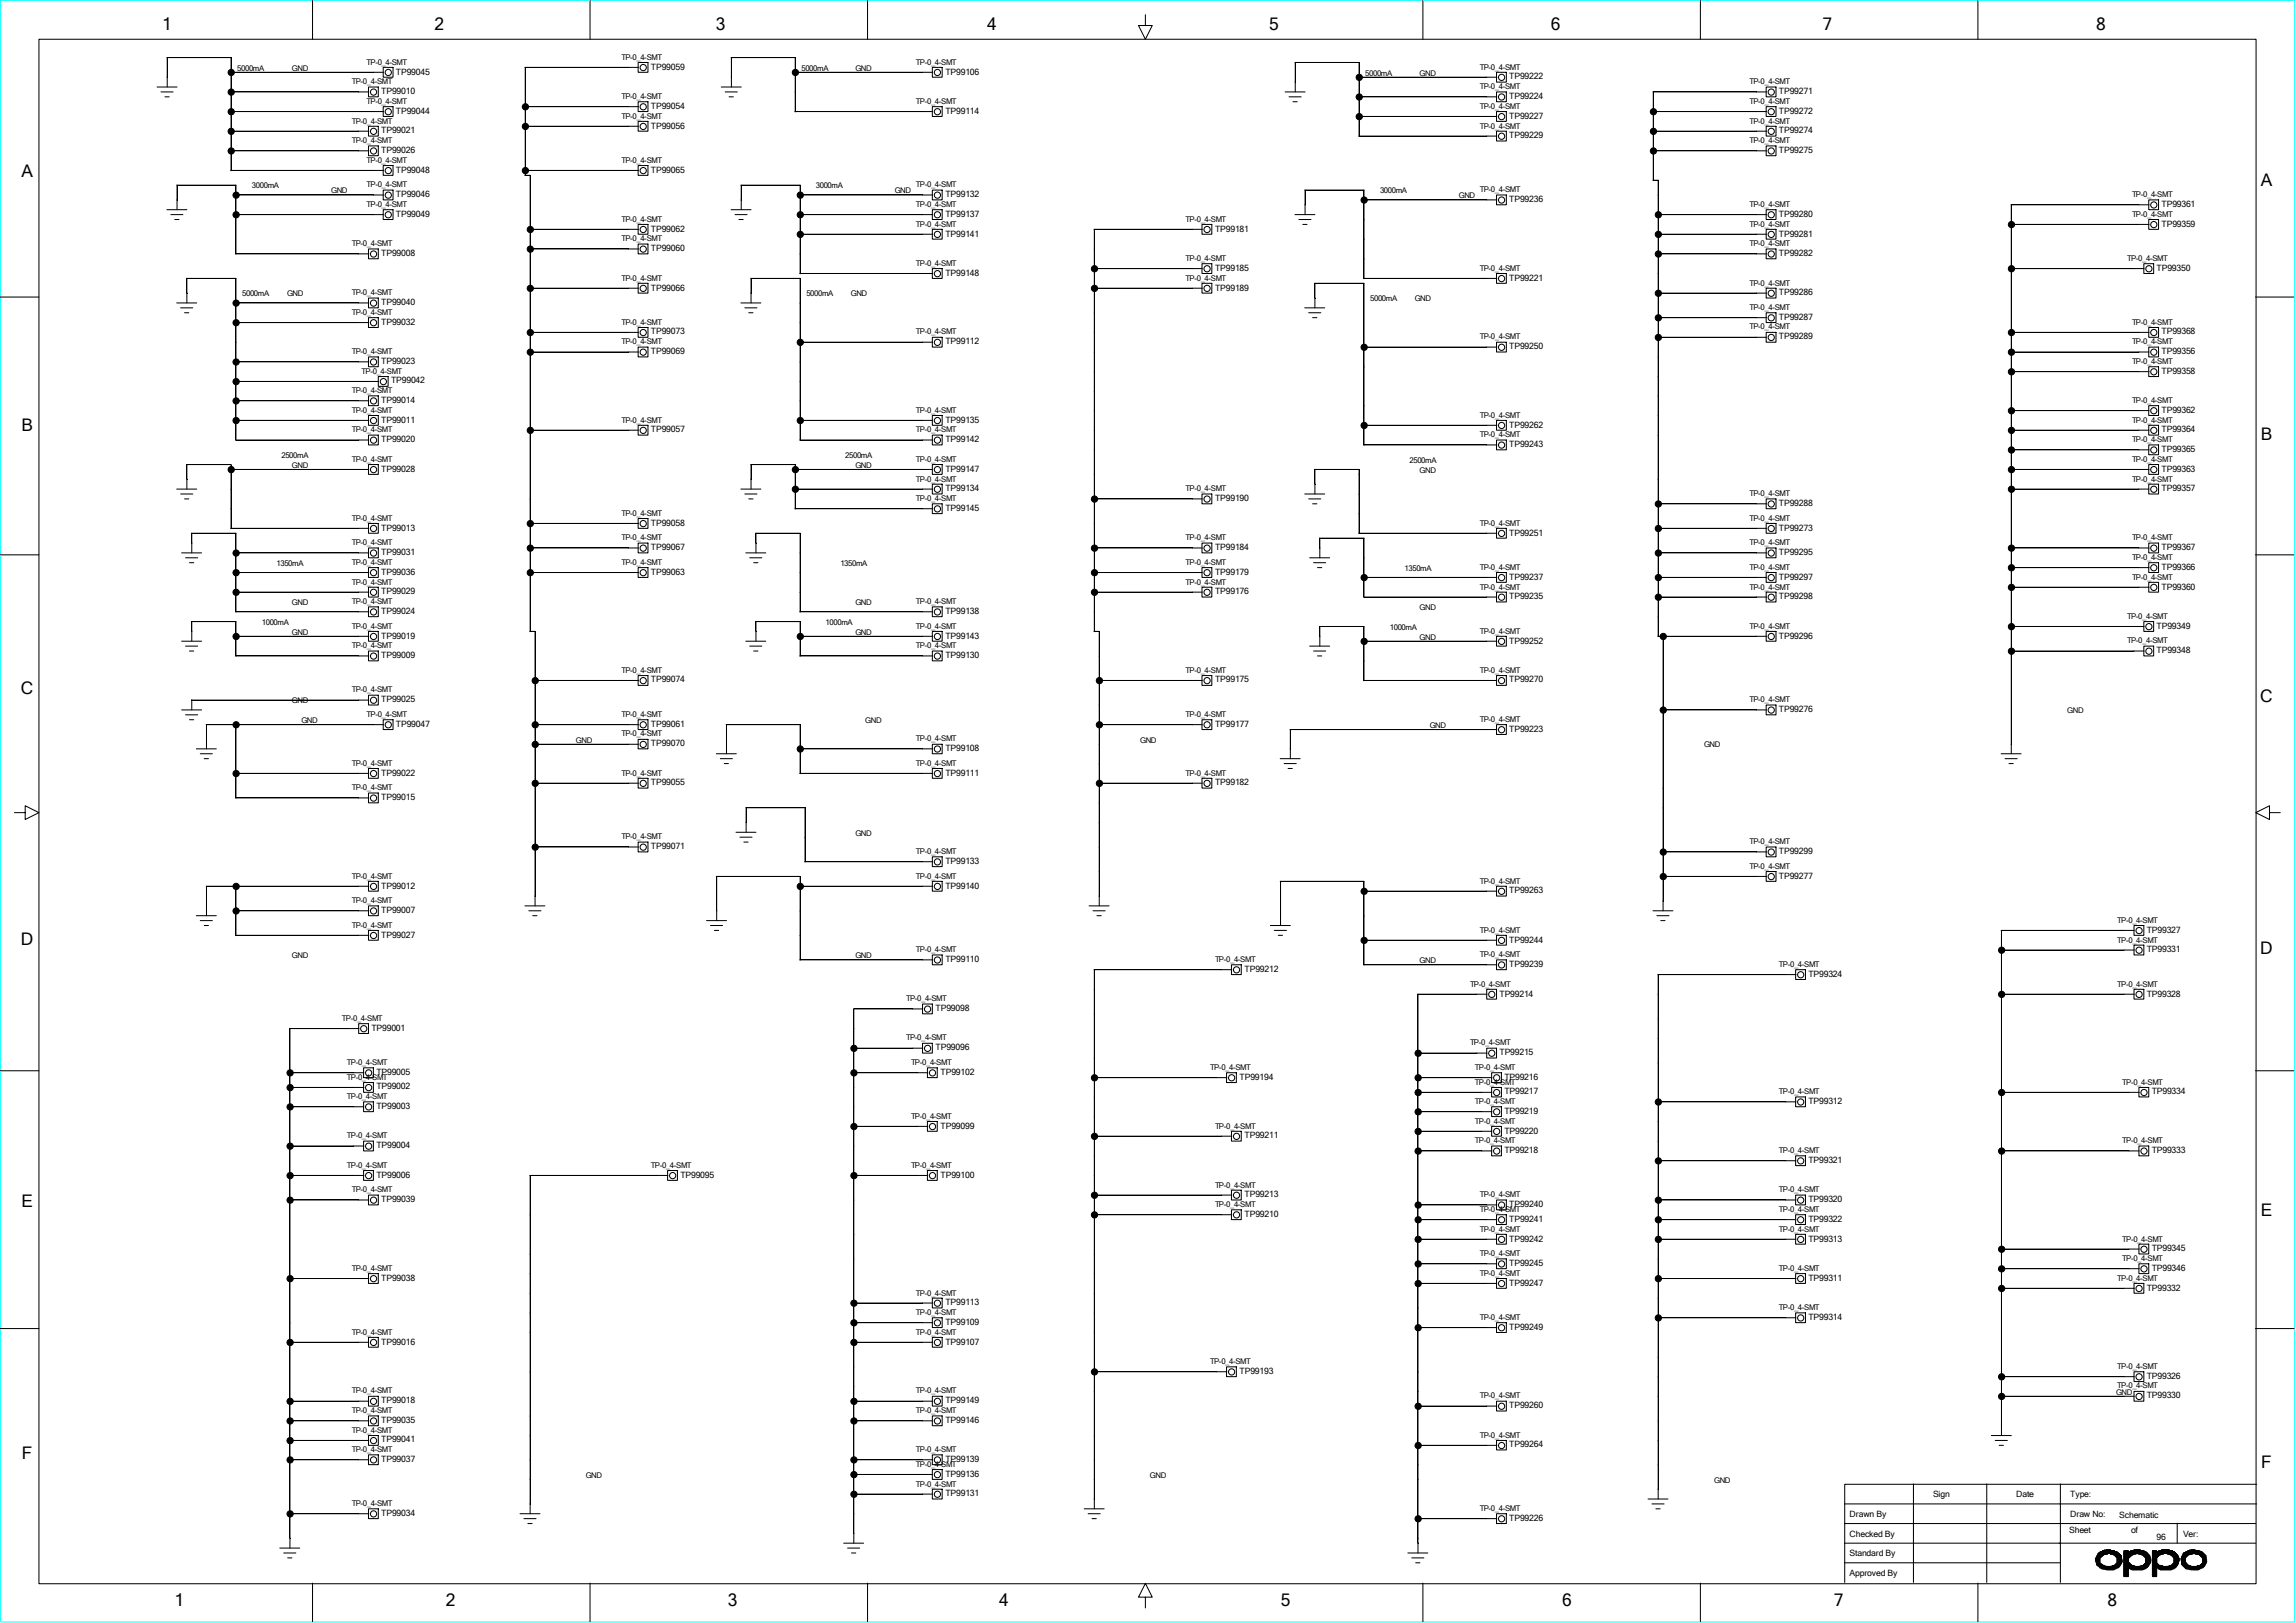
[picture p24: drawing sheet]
<svg xmlns="http://www.w3.org/2000/svg" width="297mm" height="210mm" viewBox="0 0 297 210" stroke-linecap="round" stroke-linejoin="round" font-family="sans-serif">
<defs><g id="words">
<g font-size="2.2">
<text x="21" y="3.9">1</text>
<text x="56.2" y="3.9">2</text>
<text x="92.6" y="3.9">3</text>
<text x="127.7" y="3.9">4</text>
<text x="164.2" y="3.9">5</text>
<text x="200.6" y="3.9">6</text>
<text x="235.8" y="3.9">7</text>
<text x="271.1" y="3.9">8</text>
<text x="2.8" y="22.9">A</text>
<text x="292.5" y="24.1">A</text>
<text x="2.8" y="55.8">B</text>
<text x="292.5" y="57">B</text>
<text x="2.7" y="89.7">C</text>
<text x="292.4" y="90.8">C</text>
<text x="2.7" y="122.3">D</text>
<text x="292.4" y="123.5">D</text>
<text x="2.8" y="156.2">E</text>
<text x="292.5" y="157.4">E</text>
<text x="2.8" y="188.8">F</text>
<text x="292.5" y="189.9">F</text>
<text x="22.6" y="207.9">1</text>
<text x="57.7" y="207.9">2</text>
<text x="94.1" y="207.9">3</text>
<text x="129.2" y="207.9">4</text>
<text x="165.7" y="207.9">5</text>
<text x="202.1" y="207.9">6</text>
<text x="237.2" y="207.9">7</text>
<text x="272.6" y="207.9">8</text>
</g>
<g font-size="1.1">
<text x="51.2" y="9.7">TP99045</text>
<text x="84.2" y="9">TP99059</text>
<text x="122.3" y="9.7">TP99106</text>
<text x="195.2" y="10.3">TP99222</text>
<text x="49.3" y="12.2">TP99010</text>
<text x="49.3" y="17.3">TP99021</text>
<text x="51.2" y="14.7">TP99044</text>
<text x="84.2" y="14.1">TP99054</text>
<text x="84.2" y="16.6">TP99056</text>
<text x="122.3" y="14.7">TP99114</text>
<text x="195.2" y="12.8">TP99224</text>
<text x="195.2" y="15.4">TP99227</text>
<text x="195.2" y="17.9">TP99229</text>
<text x="230.1" y="12.2">TP99271</text>
<text x="230.1" y="14.7">TP99272</text>
<text x="230.1" y="17.3">TP99274</text>
<text x="49.3" y="19.8">TP99026</text>
<text x="51.2" y="22.4">TP99048</text>
<text x="84.2" y="22.4">TP99065</text>
<text x="230.1" y="19.8">TP99275</text>
<text x="51.2" y="25.5">TP99046</text>
<text x="51.2" y="28.1">TP99049</text>
<text x="84.2" y="30">TP99062</text>
<text x="122.3" y="25.5">TP99132</text>
<text x="122.3" y="28.1">TP99137</text>
<text x="157.2" y="30">TP99181</text>
<text x="195.2" y="26.2">TP99236</text>
<text x="230.1" y="28.1">TP99280</text>
<text x="279.6" y="26.8">TP99361</text>
<text x="279.6" y="29.3">TP99359</text>
<text x="49.3" y="33.1">TP99008</text>
<text x="84.2" y="32.5">TP99060</text>
<text x="122.3" y="30.6">TP99141</text>
<text x="122.3" y="35.7">TP99148</text>
<text x="157.2" y="35.1">TP99185</text>
<text x="230.1" y="30.6">TP99281</text>
<text x="230.1" y="33.1">TP99282</text>
<text x="279" y="35.1">TP99350</text>
<text x="49.3" y="42">TP99032</text>
<text x="49.3" y="39.5">TP99040</text>
<text x="84.2" y="37.6">TP99066</text>
<text x="157.2" y="37.6">TP99189</text>
<text x="195.2" y="36.3">TP99221</text>
<text x="230.1" y="38.2">TP99286</text>
<text x="230.1" y="41.4">TP99287</text>
<text x="49.3" y="47.1">TP99023</text>
<text x="84.2" y="43.3">TP99073</text>
<text x="84.2" y="45.8">TP99069</text>
<text x="122.3" y="44.5">TP99112</text>
<text x="195.2" y="45.2">TP99250</text>
<text x="230.1" y="43.9">TP99289</text>
<text x="279.6" y="43.3">TP99368</text>
<text x="279.6" y="45.8">TP99356</text>
<text x="49.3" y="52.2">TP99014</text>
<text x="50.6" y="49.6">TP99042</text>
<text x="279.6" y="48.3">TP99358</text>
<text x="279.6" y="53.4">TP99362</text>
<text x="49.3" y="54.7">TP99011</text>
<text x="49.3" y="57.2">TP99020</text>
<text x="84.2" y="56">TP99057</text>
<text x="122.3" y="54.7">TP99135</text>
<text x="122.3" y="57.2">TP99142</text>
<text x="195.2" y="55.3">TP99262</text>
<text x="195.2" y="57.9">TP99243</text>
<text x="279.6" y="56">TP99364</text>
<text x="279.6" y="58.5">TP99365</text>
<text x="49.3" y="61">TP99028</text>
<text x="122.3" y="61">TP99147</text>
<text x="122.3" y="63.6">TP99134</text>
<text x="157.2" y="64.9">TP99190</text>
<text x="230.1" y="65.5">TP99288</text>
<text x="279.6" y="61">TP99363</text>
<text x="279.6" y="63.6">TP99357</text>
<text x="49.3" y="68.7">TP99013</text>
<text x="49.3" y="71.8">TP99031</text>
<text x="84.2" y="68">TP99058</text>
<text x="84.2" y="71.2">TP99067</text>
<text x="122.3" y="66.1">TP99145</text>
<text x="157.2" y="71.2">TP99184</text>
<text x="195.2" y="69.3">TP99251</text>
<text x="230.1" y="68.7">TP99273</text>
<text x="230.1" y="71.8">TP99295</text>
<text x="279.6" y="71.2">TP99367</text>
<text x="49.3" y="76.9">TP99029</text>
<text x="49.3" y="74.4">TP99036</text>
<text x="84.2" y="74.4">TP99063</text>
<text x="157.2" y="74.4">TP99179</text>
<text x="157.2" y="76.9">TP99176</text>
<text x="195.2" y="77.6">TP99235</text>
<text x="195.2" y="75">TP99237</text>
<text x="230.1" y="75">TP99297</text>
<text x="230.1" y="77.6">TP99298</text>
<text x="279.6" y="73.7">TP99366</text>
<text x="279.6" y="76.3">TP99360</text>
<text x="49.3" y="79.5">TP99024</text>
<text x="49.3" y="82.6">TP99019</text>
<text x="122.3" y="79.5">TP99138</text>
<text x="122.3" y="82.6">TP99143</text>
<text x="195.2" y="83.3">TP99252</text>
<text x="230.1" y="82.6">TP99296</text>
<text x="279" y="81.4">TP99349</text>
<text x="49.3" y="85.1">TP99009</text>
<text x="84.2" y="88.3">TP99074</text>
<text x="122.3" y="85.1">TP99130</text>
<text x="157.2" y="88.3">TP99175</text>
<text x="195.2" y="88.3">TP99270</text>
<text x="279" y="84.5">TP99348</text>
<text x="49.3" y="90.8">TP99025</text>
<text x="51.2" y="94">TP99047</text>
<text x="84.2" y="94">TP99061</text>
<text x="157.2" y="94">TP99177</text>
<text x="195.2" y="94.7">TP99223</text>
<text x="230.1" y="92.1">TP99276</text>
<text x="49.3" y="100.4">TP99022</text>
<text x="84.2" y="96.6">TP99070</text>
<text x="84.2" y="101.6">TP99055</text>
<text x="122.3" y="97.2">TP99108</text>
<text x="122.3" y="100.4">TP99111</text>
<text x="157.2" y="101.6">TP99182</text>
<text x="49.3" y="103.5">TP99015</text>
<text x="84.2" y="109.9">TP99071</text>
<text x="122.3" y="111.8">TP99133</text>
<text x="230.1" y="110.5">TP99299</text>
<text x="230.1" y="113.7">TP99277</text>
<text x="49.3" y="115">TP99012</text>
<text x="49.3" y="118.2">TP99007</text>
<text x="122.3" y="115">TP99140</text>
<text x="195.2" y="115.6">TP99263</text>
<text x="49.3" y="121.3">TP99027</text>
<text x="122.3" y="124.5">TP99110</text>
<text x="161" y="125.8">TP99212</text>
<text x="195.2" y="122">TP99244</text>
<text x="195.2" y="125.1">TP99239</text>
<text x="277.7" y="120.7">TP99327</text>
<text x="277.7" y="123.2">TP99331</text>
<text x="121" y="130.8">TP99098</text>
<text x="194" y="128.9">TP99214</text>
<text x="233.9" y="126.4">TP99324</text>
<text x="277.7" y="128.9">TP99328</text>
<text x="48" y="133.3">TP99001</text>
<text x="121" y="135.9">TP99096</text>
<text x="194" y="136.5">TP99215</text>
<text x="48.7" y="141">TP99002</text>
<text x="48.7" y="139.1">TP99005</text>
<text x="48.7" y="143.5">TP99003</text>
<text x="121.7" y="139.1">TP99102</text>
<text x="160.4" y="139.7">TP99194</text>
<text x="194.6" y="141.6">TP99217</text>
<text x="194.6" y="139.7">TP99216</text>
<text x="233.9" y="142.9">TP99312</text>
<text x="278.3" y="141.6">TP99334</text>
<text x="48.7" y="148.6">TP99004</text>
<text x="121.7" y="146">TP99099</text>
<text x="161" y="147.3">TP99211</text>
<text x="194.6" y="144.1">TP99219</text>
<text x="194.6" y="146.7">TP99220</text>
<text x="194.6" y="149.2">TP99218</text>
<text x="278.3" y="149.2">TP99333</text>
<text x="48.7" y="152.4">TP99006</text>
<text x="49.3" y="155.6">TP99039</text>
<text x="88" y="152.4">TP99095</text>
<text x="121.7" y="152.4">TP99100</text>
<text x="161" y="154.9">TP99213</text>
<text x="233.9" y="150.5">TP99321</text>
<text x="233.9" y="155.6">TP99320</text>
<text x="161" y="157.5">TP99210</text>
<text x="195.2" y="158.1">TP99241</text>
<text x="195.2" y="156.2">TP99240</text>
<text x="195.2" y="160.7">TP99242</text>
<text x="233.9" y="158.1">TP99322</text>
<text x="233.9" y="160.7">TP99313</text>
<text x="278.3" y="161.9">TP99345</text>
<text x="49.3" y="165.7">TP99038</text>
<text x="195.2" y="163.8">TP99245</text>
<text x="195.2" y="166.4">TP99247</text>
<text x="233.9" y="165.7">TP99311</text>
<text x="277.7" y="167">TP99332</text>
<text x="278.3" y="164.5">TP99346</text>
<text x="49.3" y="174">TP99016</text>
<text x="122.3" y="168.9">TP99113</text>
<text x="122.3" y="171.4">TP99109</text>
<text x="122.3" y="174">TP99107</text>
<text x="195.2" y="172.1">TP99249</text>
<text x="233.9" y="170.8">TP99314</text>
<text x="160.4" y="177.8">TP99193</text>
<text x="277.7" y="178.4">TP99326</text>
<text x="49.3" y="181.6">TP99018</text>
<text x="49.3" y="184.1">TP99035</text>
<text x="122.3" y="181.6">TP99149</text>
<text x="122.3" y="184.1">TP99146</text>
<text x="195.2" y="182.2">TP99260</text>
<text x="277.7" y="180.9">TP99330</text>
<text x="49.3" y="186.6">TP99041</text>
<text x="49.3" y="189.2">TP99037</text>
<text x="122.3" y="191.1">TP99136</text>
<text x="122.3" y="189.2">TP99139</text>
<text x="195.2" y="187.3">TP99264</text>
<text x="49.3" y="196.2">TP99034</text>
<text x="122.3" y="193.6">TP99131</text>
<text x="195.2" y="196.8">TP99226</text>
<text x="239.3" y="196.3">Drawn By</text>
<text x="250.1" y="193.8">Sign</text>
<text x="260.8" y="193.8">Date</text>
<text x="267.8" y="196.3">Draw No:</text>
<text x="267.8" y="193.8">Type:</text>
<text x="274.2" y="196.4">Schematic</text>
<text x="239.3" y="198.8">Checked By</text>
<text x="239.3" y="201.4">Standard By</text>
<text x="239.3" y="203.9">Approved By</text>
<text x="267.7" y="198.3">Sheet</text>
<text x="275.7" y="198.3">of</text>
<text x="279" y="199.2">96</text>
<text x="282.4" y="198.8">Ver:</text>
</g>
<g font-size="1">
<text x="30.7" y="9.1">5000mA</text>
<text x="37.8" y="9.1">GND</text>
<text x="45.5" y="10.9">TP-0_4-SMT</text>
<text x="47.4" y="8.4">TP-0_4-SMT</text>
<text x="80.4" y="7.7">TP-0_4-SMT</text>
<text x="103.7" y="9.1">5000mA</text>
<text x="110.7" y="9.1">GND</text>
<text x="118.5" y="8.4">TP-0_4-SMT</text>
<text x="176.6" y="9.8">5000mA</text>
<text x="183.6" y="9.8">GND</text>
<text x="191.4" y="11.6">TP-0_4-SMT</text>
<text x="191.4" y="9">TP-0_4-SMT</text>
<text x="226.3" y="10.9">TP-0_4-SMT</text>
<text x="45.5" y="16">TP-0_4-SMT</text>
<text x="47.4" y="13.5">TP-0_4-SMT</text>
<text x="80.4" y="12.8">TP-0_4-SMT</text>
<text x="80.4" y="15.4">TP-0_4-SMT</text>
<text x="118.5" y="13.5">TP-0_4-SMT</text>
<text x="191.4" y="14.1">TP-0_4-SMT</text>
<text x="191.4" y="16.6">TP-0_4-SMT</text>
<text x="226.3" y="13.5">TP-0_4-SMT</text>
<text x="226.3" y="16">TP-0_4-SMT</text>
<text x="45.5" y="18.5">TP-0_4-SMT</text>
<text x="47.4" y="21.1">TP-0_4-SMT</text>
<text x="80.4" y="21.1">TP-0_4-SMT</text>
<text x="226.3" y="18.5">TP-0_4-SMT</text>
<text x="32.6" y="24.4">3000mA</text>
<text x="42.8" y="25">GND</text>
<text x="47.4" y="24.3">TP-0_4-SMT</text>
<text x="47.4" y="26.8">TP-0_4-SMT</text>
<text x="80.4" y="28.7">TP-0_4-SMT</text>
<text x="105.5" y="24.4">3000mA</text>
<text x="115.7" y="25">GND</text>
<text x="118.5" y="24.3">TP-0_4-SMT</text>
<text x="118.5" y="26.8">TP-0_4-SMT</text>
<text x="118.5" y="29.3">TP-0_4-SMT</text>
<text x="153.4" y="28.7">TP-0_4-SMT</text>
<text x="178.5" y="25">3000mA</text>
<text x="188.7" y="25.7">GND</text>
<text x="191.4" y="24.9">TP-0_4-SMT</text>
<text x="226.3" y="26.8">TP-0_4-SMT</text>
<text x="226.3" y="29.3">TP-0_4-SMT</text>
<text x="275.8" y="25.5">TP-0_4-SMT</text>
<text x="275.8" y="28.1">TP-0_4-SMT</text>
<text x="45.5" y="31.9">TP-0_4-SMT</text>
<text x="80.4" y="31.2">TP-0_4-SMT</text>
<text x="118.5" y="34.4">TP-0_4-SMT</text>
<text x="153.4" y="33.8">TP-0_4-SMT</text>
<text x="191.4" y="35.1">TP-0_4-SMT</text>
<text x="226.3" y="31.9">TP-0_4-SMT</text>
<text x="275.2" y="33.8">TP-0_4-SMT</text>
<text x="31.3" y="38.4">5000mA</text>
<text x="37.1" y="38.4">GND</text>
<text x="45.5" y="40.7">TP-0_4-SMT</text>
<text x="45.5" y="38.2">TP-0_4-SMT</text>
<text x="80.4" y="36.3">TP-0_4-SMT</text>
<text x="80.4" y="42">TP-0_4-SMT</text>
<text x="104.3" y="38.4">5000mA</text>
<text x="110.1" y="38.4">GND</text>
<text x="153.4" y="36.3">TP-0_4-SMT</text>
<text x="177.2" y="39">5000mA</text>
<text x="183" y="39">GND</text>
<text x="226.3" y="37">TP-0_4-SMT</text>
<text x="226.3" y="40.1">TP-0_4-SMT</text>
<text x="275.8" y="42">TP-0_4-SMT</text>
<text x="45.5" y="45.8">TP-0_4-SMT</text>
<text x="80.4" y="44.5">TP-0_4-SMT</text>
<text x="118.5" y="43.3">TP-0_4-SMT</text>
<text x="191.4" y="43.9">TP-0_4-SMT</text>
<text x="226.3" y="42.6">TP-0_4-SMT</text>
<text x="275.8" y="44.5">TP-0_4-SMT</text>
<text x="275.8" y="47.1">TP-0_4-SMT</text>
<text x="45.5" y="50.9">TP-0_4-SMT</text>
<text x="45.5" y="53.4">TP-0_4-SMT</text>
<text x="46.8" y="48.3">TP-0_4-SMT</text>
<text x="118.5" y="53.4">TP-0_4-SMT</text>
<text x="275.8" y="52.2">TP-0_4-SMT</text>
<text x="36.4" y="59.3">2500mA</text>
<text x="45.5" y="59.8">TP-0_4-SMT</text>
<text x="45.5" y="56">TP-0_4-SMT</text>
<text x="80.4" y="54.7">TP-0_4-SMT</text>
<text x="109.3" y="59.3">2500mA</text>
<text x="118.5" y="59.8">TP-0_4-SMT</text>
<text x="118.5" y="56">TP-0_4-SMT</text>
<text x="182.3" y="59.9">2500mA</text>
<text x="191.4" y="54.1">TP-0_4-SMT</text>
<text x="191.4" y="56.6">TP-0_4-SMT</text>
<text x="275.8" y="54.7">TP-0_4-SMT</text>
<text x="275.8" y="57.2">TP-0_4-SMT</text>
<text x="275.8" y="59.8">TP-0_4-SMT</text>
<text x="37.8" y="60.5">GND</text>
<text x="110.7" y="60.5">GND</text>
<text x="118.5" y="62.3">TP-0_4-SMT</text>
<text x="118.5" y="64.9">TP-0_4-SMT</text>
<text x="153.4" y="63.6">TP-0_4-SMT</text>
<text x="183.6" y="61.2">GND</text>
<text x="226.3" y="64.2">TP-0_4-SMT</text>
<text x="275.8" y="62.3">TP-0_4-SMT</text>
<text x="45.5" y="67.4">TP-0_4-SMT</text>
<text x="45.5" y="70.6">TP-0_4-SMT</text>
<text x="80.4" y="66.8">TP-0_4-SMT</text>
<text x="80.4" y="69.9">TP-0_4-SMT</text>
<text x="153.4" y="69.9">TP-0_4-SMT</text>
<text x="191.4" y="68">TP-0_4-SMT</text>
<text x="226.3" y="67.4">TP-0_4-SMT</text>
<text x="226.3" y="70.6">TP-0_4-SMT</text>
<text x="275.8" y="69.9">TP-0_4-SMT</text>
<text x="35.8" y="73.2">1350mA</text>
<text x="45.5" y="75.6">TP-0_4-SMT</text>
<text x="45.5" y="73.1">TP-0_4-SMT</text>
<text x="80.4" y="73.1">TP-0_4-SMT</text>
<text x="108.7" y="73.2">1350mA</text>
<text x="153.4" y="73.1">TP-0_4-SMT</text>
<text x="153.4" y="75.6">TP-0_4-SMT</text>
<text x="181.7" y="73.9">1350mA</text>
<text x="191.4" y="76.3">TP-0_4-SMT</text>
<text x="191.4" y="73.7">TP-0_4-SMT</text>
<text x="226.3" y="73.7">TP-0_4-SMT</text>
<text x="226.3" y="76.3">TP-0_4-SMT</text>
<text x="275.8" y="72.5">TP-0_4-SMT</text>
<text x="275.8" y="75">TP-0_4-SMT</text>
<text x="33.9" y="80.9">1000mA</text>
<text x="37.8" y="82.1">GND</text>
<text x="37.8" y="78.3">GND</text>
<text x="45.5" y="78.2">TP-0_4-SMT</text>
<text x="45.5" y="83.9">TP-0_4-SMT</text>
<text x="45.5" y="81.4">TP-0_4-SMT</text>
<text x="106.8" y="80.9">1000mA</text>
<text x="110.7" y="82.1">GND</text>
<text x="110.7" y="78.3">GND</text>
<text x="118.5" y="78.2">TP-0_4-SMT</text>
<text x="118.5" y="83.9">TP-0_4-SMT</text>
<text x="118.5" y="81.4">TP-0_4-SMT</text>
<text x="179.8" y="81.5">1000mA</text>
<text x="183.6" y="82.8">GND</text>
<text x="183.6" y="79">GND</text>
<text x="191.4" y="82">TP-0_4-SMT</text>
<text x="226.3" y="81.4">TP-0_4-SMT</text>
<text x="275.2" y="80.1">TP-0_4-SMT</text>
<text x="275.2" y="83.2">TP-0_4-SMT</text>
<text x="45.5" y="89.6">TP-0_4-SMT</text>
<text x="80.4" y="87">TP-0_4-SMT</text>
<text x="153.4" y="87">TP-0_4-SMT</text>
<text x="191.4" y="87">TP-0_4-SMT</text>
<text x="37.8" y="91">GND</text>
<text x="39" y="93.6">GND</text>
<text x="47.4" y="92.8">TP-0_4-SMT</text>
<text x="80.4" y="92.8">TP-0_4-SMT</text>
<text x="80.4" y="95.3">TP-0_4-SMT</text>
<text x="111.9" y="93.6">GND</text>
<text x="118.5" y="95.9">TP-0_4-SMT</text>
<text x="153.4" y="92.8">TP-0_4-SMT</text>
<text x="185" y="94.2">GND</text>
<text x="191.4" y="93.4">TP-0_4-SMT</text>
<text x="226.3" y="90.8">TP-0_4-SMT</text>
<text x="267.4" y="92.3">GND</text>
<text x="45.5" y="99.1">TP-0_4-SMT</text>
<text x="74.5" y="96.1">GND</text>
<text x="80.4" y="100.4">TP-0_4-SMT</text>
<text x="118.5" y="99.1">TP-0_4-SMT</text>
<text x="147.5" y="96.1">GND</text>
<text x="153.4" y="100.4">TP-0_4-SMT</text>
<text x="220.4" y="96.7">GND</text>
<text x="45.5" y="102.3">TP-0_4-SMT</text>
<text x="45.5" y="113.7">TP-0_4-SMT</text>
<text x="80.4" y="108.6">TP-0_4-SMT</text>
<text x="110.7" y="108.1">GND</text>
<text x="118.5" y="110.5">TP-0_4-SMT</text>
<text x="118.5" y="113.7">TP-0_4-SMT</text>
<text x="226.3" y="109.3">TP-0_4-SMT</text>
<text x="226.3" y="112.4">TP-0_4-SMT</text>
<text x="45.5" y="116.9">TP-0_4-SMT</text>
<text x="191.4" y="114.3">TP-0_4-SMT</text>
<text x="273.9" y="119.4">TP-0_4-SMT</text>
<text x="37.8" y="124">GND</text>
<text x="45.5" y="120.1">TP-0_4-SMT</text>
<text x="110.7" y="124">GND</text>
<text x="118.5" y="123.2">TP-0_4-SMT</text>
<text x="157.2" y="124.5">TP-0_4-SMT</text>
<text x="183.6" y="124.6">GND</text>
<text x="191.4" y="120.7">TP-0_4-SMT</text>
<text x="191.4" y="123.9">TP-0_4-SMT</text>
<text x="230.1" y="125.1">TP-0_4-SMT</text>
<text x="273.9" y="122">TP-0_4-SMT</text>
<text x="117.2" y="129.5">TP-0_4-SMT</text>
<text x="190.2" y="127.7">TP-0_4-SMT</text>
<text x="273.9" y="127.7">TP-0_4-SMT</text>
<text x="44.2" y="132.1">TP-0_4-SMT</text>
<text x="44.9" y="137.8">TP-0_4-SMT</text>
<text x="117.2" y="134.6">TP-0_4-SMT</text>
<text x="117.9" y="137.8">TP-0_4-SMT</text>
<text x="190.2" y="135.3">TP-0_4-SMT</text>
<text x="44.9" y="139.7">TP-0_4-SMT</text>
<text x="44.9" y="142.2">TP-0_4-SMT</text>
<text x="156.5" y="138.4">TP-0_4-SMT</text>
<text x="190.8" y="140.3">TP-0_4-SMT</text>
<text x="190.8" y="138.4">TP-0_4-SMT</text>
<text x="190.8" y="142.9">TP-0_4-SMT</text>
<text x="230.1" y="141.6">TP-0_4-SMT</text>
<text x="274.5" y="140.3">TP-0_4-SMT</text>
<text x="44.9" y="147.3">TP-0_4-SMT</text>
<text x="117.9" y="144.8">TP-0_4-SMT</text>
<text x="157.2" y="146">TP-0_4-SMT</text>
<text x="190.8" y="145.4">TP-0_4-SMT</text>
<text x="190.8" y="148">TP-0_4-SMT</text>
<text x="230.1" y="149.2">TP-0_4-SMT</text>
<text x="274.5" y="148">TP-0_4-SMT</text>
<text x="44.9" y="151.1">TP-0_4-SMT</text>
<text x="45.5" y="154.3">TP-0_4-SMT</text>
<text x="84.2" y="151.1">TP-0_4-SMT</text>
<text x="117.9" y="151.1">TP-0_4-SMT</text>
<text x="157.2" y="153.7">TP-0_4-SMT</text>
<text x="191.4" y="154.9">TP-0_4-SMT</text>
<text x="230.1" y="154.3">TP-0_4-SMT</text>
<text x="157.2" y="156.2">TP-0_4-SMT</text>
<text x="191.4" y="156.8">TP-0_4-SMT</text>
<text x="191.4" y="159.4">TP-0_4-SMT</text>
<text x="230.1" y="156.8">TP-0_4-SMT</text>
<text x="230.1" y="159.4">TP-0_4-SMT</text>
<text x="274.5" y="160.7">TP-0_4-SMT</text>
<text x="45.5" y="164.5">TP-0_4-SMT</text>
<text x="118.5" y="167.6">TP-0_4-SMT</text>
<text x="191.4" y="162.6">TP-0_4-SMT</text>
<text x="191.4" y="165.1">TP-0_4-SMT</text>
<text x="230.1" y="164.5">TP-0_4-SMT</text>
<text x="273.9" y="165.7">TP-0_4-SMT</text>
<text x="274.5" y="163.2">TP-0_4-SMT</text>
<text x="45.5" y="172.7">TP-0_4-SMT</text>
<text x="118.5" y="170.2">TP-0_4-SMT</text>
<text x="118.5" y="172.7">TP-0_4-SMT</text>
<text x="191.4" y="170.8">TP-0_4-SMT</text>
<text x="230.1" y="169.5">TP-0_4-SMT</text>
<text x="156.5" y="176.5">TP-0_4-SMT</text>
<text x="273.9" y="177.1">TP-0_4-SMT</text>
<text x="273.9" y="179.7">TP-0_4-SMT</text>
<text x="45.5" y="180.3">TP-0_4-SMT</text>
<text x="45.5" y="182.8">TP-0_4-SMT</text>
<text x="45.5" y="185.4">TP-0_4-SMT</text>
<text x="118.5" y="180.3">TP-0_4-SMT</text>
<text x="118.5" y="182.8">TP-0_4-SMT</text>
<text x="191.4" y="180.9">TP-0_4-SMT</text>
<text x="273.7" y="180.5">GND</text>
<text x="45.5" y="187.9">TP-0_4-SMT</text>
<text x="75.8" y="191.2">GND</text>
<text x="118.5" y="189.8">TP-0_4-SMT</text>
<text x="118.5" y="187.9">TP-0_4-SMT</text>
<text x="148.8" y="191.2">GND</text>
<text x="191.4" y="186">TP-0_4-SMT</text>
<text x="221.7" y="191.9">GND</text>
<text x="45.5" y="194.9">TP-0_4-SMT</text>
<text x="118.5" y="192.4">TP-0_4-SMT</text>
<text x="191.4" y="195.5">TP-0_4-SMT</text>
</g>
</g></defs>
<path d="M.1 0h296.7v209.9h-296.7z" fill="none" stroke="#0ff" stroke-width=".13"/>
<g fill="none" stroke="#000" stroke-width=".13">
<path d="M5 5.1h286.8v199.8h-286.8zM20.3 11.3h2.6M20.8 11.9h1.6M21.3 12.5h.6M21.6 7.5h8.3v14.6M21.6 7.5v3.8M29.8 11.9h17.9M29.8 17h17.9M29.8 19.5h17.9M29.8 14.4h19.8M29.8 9.4h19.8M40.4 .1v5"/>
<path d="M47.7 11.3h1.2v1.2h-1.2zM47.7 16.3h1.2v1.3h-1.2zM47.7 18.9h1.2v1.3h-1.2zM49.6 8.7h1.2v1.3h-1.2zM49.6 13.8h1.2v1.3h-1.2zM67.9 8.7h14.7M67.9 13.8h14.7M67.9 16.3h14.7M67.9 8.7v14M76.3 .1v5M82.5 8.1h1.3v1.3h-1.3zM82.5 13.2h1.3v1.2h-1.3z"/>
<path d="M82.5 15.7h1.3v1.3h-1.3zM93.3 11.3h2.6M93.8 11.9h1.6M94.3 12.5h.6M94.6 7.5h8.3v7M94.6 7.5v3.8M102.8 14.4h17.8M102.8 9.4h17.8M112.2 .1v5M120.6 13.8h1.3v1.3h-1.3zM120.6 8.7h1.3v1.3h-1.3zM148.2 1.9v1.4h.9l-.9 1.8-.9-1.8h.9"/>
<path d="M166.2 11.9h2.6M166.8 12.5h1.5M167.3 13.2h.5M167.5 8.1h8.3v9.6M167.6 8.1v3.8M175.8 12.5h17.8M175.8 15.1h17.8M175.8 17.6h17.8M175.8 10h17.8M184.1 .1v5M193.6 11.9h1.3v1.3h-1.3zM193.6 14.4h1.3v1.3h-1.3z"/>
<path d="M193.6 17h1.3v1.2h-1.3zM193.6 9.4h1.3v1.2h-1.3zM213.8 11.9h14.7M213.8 17h14.7M213.8 19.5h14.7M213.8 14.4h14.7M213.9 11.9v11.5M220 .1v5M228.5 11.3h1.2v1.2h-1.2zM228.5 13.8h1.2v1.3h-1.2zM228.5 16.3h1.2v1.3h-1.2zM228.5 18.9h1.2v1.3h-1.2z"/>
<path d="M255.9 .1v5M0 38.4h5M21.6 27.1h2.6M22.1 27.8h1.6M22.6 28.4h.6M22.9 39.2h2.5M22.9 24h7.6v8.9M22.9 24v3.1M23.4 39.8h1.5M24.1 36h6.4v21M24.2 36v3.2M29.8 22.1h19.8"/>
<path d="M30.5 32.9h17.2M30.5 39.2h17.2M30.5 27.8h19.1M30.5 25.2h19.1M47.7 32.2h1.2v1.3h-1.2zM47.7 38.6h1.2v1.2h-1.2zM49.6 21.4h1.2v1.3h-1.2zM49.6 24.6h1.2v1.3h-1.2zM49.6 27.1h1.2v1.3h-1.2zM67.9 22.1h14.7M67.9 22.7h.7v59M68.5 29.7h14.1"/>
<path d="M68.5 32.2h14.1M68.5 37.3h14.1M82.5 21.4h1.3v1.3h-1.3zM82.5 29h1.3v1.3h-1.3zM82.5 31.6h1.3v1.3h-1.3zM82.5 36.7h1.3v1.2h-1.3zM94.6 27.1h2.6M95.1 27.8h1.5M95.6 28.4h.5M95.8 39.2h2.6M95.8 24h7.7v11.4M95.9 24v3.1"/>
<path d="M96.4 39.8h1.5M97.1 36h6.4v21M97.2 36v3.2M103.5 27.8h17.1M103.5 30.3h17.1M103.5 25.2h17.1M103.5 35.4h17.1M120.6 24.6h1.3v1.3h-1.3zM120.6 27.1h1.3v1.3h-1.3zM120.6 29.7h1.3v1.2h-1.3zM120.6 34.8h1.3v1.2h-1.3zM141.5 29.7h14"/>
<path d="M141.5 37.3h14M141.5 34.8h14M141.6 29.7v52M155.5 29h1.3v1.3h-1.3zM155.5 34.1h1.3v1.3h-1.3zM155.5 36.7h1.3v1.2h-1.3zM167.5 27.8h2.6M168 28.4h1.6M168.5 29h.6M168.8 39.8h2.6M168.8 24.6h7.6v11.5M168.8 24.6v3.2"/>
<path d="M170.1 36.7h6.3v20.9M170.1 36.7v3.1M176.4 25.9h17.2M176.4 36h17.2M193.6 25.2h1.3v1.3h-1.3zM193.6 35.4h1.3v1.3h-1.3zM213.8 23.3h.7v59.1M214.5 32.9h14M214.5 27.8h14M214.5 30.3h14M214.5 37.9h14M228.5 27.1h1.2v1.3h-1.2z"/>
<path d="M228.5 29.7h1.2v1.2h-1.2zM228.5 32.2h1.2v1.3h-1.2zM228.5 37.3h1.2v1.3h-1.2zM260.1 29h17.9M260.1 34.8h17.3M260.1 26.5h17.9M260.2 26.5v71M277.3 34.1h1.3v1.3h-1.3zM278 25.9h1.2v1.2h-1.2zM278 28.4h1.2v1.3h-1.2zM291.8 38.4h5M23.9 40.5h.5"/>
<path d="M30.5 41.7h17.2M30.5 46.8h17.2M30.5 51.9h17.2M30.5 54.4h17.2M30.5 56.9h17.2M30.5 49.4h18.5M47.7 41.1h1.2v1.3h-1.2zM47.7 46.2h1.2v1.3h-1.2zM47.7 51.2h1.2v1.3h-1.2zM47.7 53.8h1.2v1.2h-1.2zM47.7 56.3h1.2v1.3h-1.2zM48.9 48.7h1.3v1.3h-1.3z"/>
<path d="M68.5 43h14.1M68.5 45.6h14.1M68.5 55.7h14.1M82.5 42.4h1.3v1.2h-1.3zM82.5 44.9h1.3v1.3h-1.3zM82.5 55h1.3v1.3h-1.3zM96.9 40.5h.5M103.5 54.4h17.1M103.5 56.9h17.1M103.5 44.3h17.1M120.6 43.6h1.3v1.3h-1.3zM120.6 53.8h1.3v1.2h-1.3z"/>
<path d="M120.6 56.3h1.3v1.3h-1.3zM169.3 40.5h1.6M169.8 41.1h.5M176.4 44.9h17.2M176.4 55h17.2M176.4 57.6h17.2M193.6 44.3h1.3v1.3h-1.3zM193.6 54.4h1.3v1.3h-1.3zM193.6 56.9h1.3v1.3h-1.3zM214.5 41.1h14M214.5 43.6h14M228.5 40.5h1.2v1.2h-1.2z"/>
<path d="M228.5 43h1.2v1.3h-1.2zM260.1 43h17.9M260.1 45.6h17.9M260.1 55.7h17.9M260.1 48.1h17.9M260.1 53.1h17.9M260.1 58.2h17.9M278 42.4h1.2v1.2h-1.2zM278 44.9h1.2v1.3h-1.2zM278 47.5h1.2v1.2h-1.2zM278 52.5h1.2v1.3h-1.2zM278 55h1.2v1.3h-1.2z"/>
<path d="M278 57.6h1.2v1.2h-1.2zM0 71.8h5M22.9 63.3h2.5M23.4 63.9h1.5M23.5 71.5h2.6M23.9 64.6h.5M24 72.2h1.6M24.1 60.1h5.8v8.3M24.2 60.1v3.2M24.5 72.8h.6M24.8 69h5.7v10.2M24.8 69v2.5"/>
<path d="M29.8 60.7h17.9M29.8 68.4h17.9M30.5 79.2h17.2M30.5 76.6h17.2M30.5 74.1h17.2M30.5 71.5h17.2M47.7 60.1h1.2v1.3h-1.2zM47.7 78.5h1.2v1.3h-1.2zM47.7 76h1.2v1.3h-1.2zM47.7 67.7h1.2v1.3h-1.2zM47.7 73.4h1.2v1.3h-1.2zM47.7 70.9h1.2v1.3h-1.2z"/>
<path d="M68.5 74.1h14.1M68.5 67.7h14.1M68.5 70.9h14.1M82.5 67.1h1.3v1.3h-1.3zM82.5 70.3h1.3v1.2h-1.3zM82.5 73.4h1.3v1.3h-1.3zM95.8 63.3h2.6M96.4 63.9h1.5M96.5 71.5h2.6M96.9 64.6h.5M97 72.2h1.6M97.1 60.1h5.8v5.8"/>
<path d="M97.2 60.1v3.2M97.5 72.8h.5M97.7 69h5.8v10.2M97.8 69v2.5M102.8 60.7h17.8M102.8 63.3h17.8M102.8 65.8h17.8M103.5 79.2h17.1M120.6 60.1h1.3v1.3h-1.3zM120.6 78.5h1.3v1.3h-1.3zM120.6 62.7h1.3v1.2h-1.3zM120.6 65.2h1.3v1.3h-1.3z"/>
<path d="M141.5 76.6h14M141.5 74.1h14M141.5 64.6h14M141.5 70.9h14M155.5 63.9h1.3v1.3h-1.3zM155.5 70.3h1.3v1.2h-1.3zM155.5 73.4h1.3v1.3h-1.3zM155.5 76h1.3v1.3h-1.3zM168.8 63.9h2.6M169.3 64.6h1.6M169.4 72.2h2.6M169.8 65.2h.5"/>
<path d="M169.9 72.8h1.6M170.1 60.7h5.7v8.3M170.1 60.7v3.2M170.4 73.4h.6M170.7 69.6h5.7v7.7M170.7 69.6v2.6M175.8 69h17.8M176.4 77.3h17.2M176.4 74.7h17.2M193.6 76.6h1.3v1.3h-1.3zM193.6 68.4h1.3v1.2h-1.3zM193.6 74.1h1.3v1.3h-1.3z"/>
<path d="M214.5 68.4h14M214.5 71.5h14M214.5 77.3h14M214.5 74.7h14M214.5 65.2h14M228.5 64.6h1.2v1.2h-1.2zM228.5 67.7h1.2v1.3h-1.2zM228.5 70.9h1.2v1.3h-1.2zM228.5 74.1h1.2v1.3h-1.2zM228.5 76.6h1.2v1.3h-1.2zM260.1 60.7h17.9M260.1 63.3h17.9"/>
<path d="M260.1 70.9h17.9M260.1 73.4h17.9M260.1 76h17.9M278 60.1h1.2v1.3h-1.2zM278 62.7h1.2v1.2h-1.2zM278 70.3h1.2v1.2h-1.2zM278 72.8h1.2v1.3h-1.2zM278 75.4h1.2v1.2h-1.2zM291.8 71.8h5M23.5 83h2.6M23.5 91.9h2.6M24 83.6h1.6"/>
<path d="M24 92.5h1.6M24.5 84.2h.6M24.5 93.1h.6M24.8 90.6h22.9M24.8 80.4h5.7v4.5M24.8 80.4v2.6M24.8 90.6v1.3M25.4 96.9h2.6M25.9 97.5h1.6M26.4 98.2h.6M26.7 93.8h22.9M26.7 93.8v3.1"/>
<path d="M30.5 84.9h17.2M30.5 82.3h17.2M30.5 93.8v9.5M47.7 84.2h1.2v1.3h-1.2zM47.7 90h1.2v1.2h-1.2zM47.7 81.7h1.2v1.3h-1.2zM47.7 99.4h1.2v1.3h-1.2zM49.6 93.1h1.2v1.3h-1.2zM68.5 81.7h.7v35.5M69.2 88.1h13.4M69.2 93.8h13.4M69.2 96.3h13.4"/>
<path d="M82.5 87.4h1.3v1.3h-1.3zM82.5 93.1h1.3v1.3h-1.3zM82.5 95.7h1.3v1.2h-1.3zM92.7 97.5h2.5M93.2 98.2h1.5M93.7 98.8h.5M93.9 93.8h9.6v6.3M94 93.8v3.7M96.5 83h2.6M97 83.6h1.6M97.5 84.2h.5M97.7 80.4h5.8v4.5"/>
<path d="M97.8 80.4v2.6M103.5 84.9h17.1M103.5 82.3h17.1M103.5 96.9h17.1M120.6 84.2h1.3v1.3h-1.3zM120.6 81.7h1.3v1.3h-1.3zM120.6 96.3h1.3v1.2h-1.3zM120.6 99.4h1.3v1.3h-1.3zM141.5 81.7h.7v35.5M142.2 88.1h13.3M142.2 93.8h13.3M155.5 87.4h1.3v1.3h-1.3z"/>
<path d="M155.5 93.1h1.3v1.3h-1.3zM165.6 98.2h2.6M166.1 98.8h1.6M166.6 99.4h.6M166.9 94.4h26.7M166.9 94.4v3.8M169.4 83.6h2.6M169.9 84.2h1.6M170.4 84.9h.6M170.7 81.1h5.7v7M170.7 81.1v2.5M176.4 83h17.2"/>
<path d="M176.4 88.1h17.2M193.6 82.3h1.3v1.3h-1.3zM193.6 93.8h1.3v1.2h-1.3zM193.6 87.4h1.3v1.3h-1.3zM214.5 82.3h14M215.1 91.9h13.4M215.1 82.3v35.6M228.5 81.7h1.2v1.3h-1.2zM228.5 91.2h1.2v1.3h-1.2zM258.9 97.5h2.6M259.4 98.2h1.5M259.9 98.8h.5"/>
<path d="M260.1 84.2h17.3M260.1 81.1h17.3M277.3 80.4h1.3v1.3h-1.3zM277.3 83.6h1.3v1.3h-1.3zM1.9 105.2h1.4v-.9l1.7 .9-1.7 .8v-.8M25.4 118.5h2.6M25.9 119.1h1.6M26.4 119.8h.6M26.7 114.7h21M26.7 114.7v3.8M30.5 100.1h17.2M30.5 103.3h17.2"/>
<path d="M30.5 117.9h17.2M30.5 114.7v6.4M47.7 102.6h1.2v1.3h-1.2zM47.7 114h1.2v1.3h-1.2zM47.7 117.2h1.2v1.3h-1.2zM67.9 117.2h2.6M68.4 117.9h1.6M68.9 118.5h.6M69.2 101.3h13.4M69.2 109.6h13.4M82.5 100.7h1.3v1.3h-1.3zM82.5 109h1.3v1.2h-1.3z"/>
<path d="M91.4 119.1h2.6M91.9 119.8h1.6M92.7 113.4h10.8v10.8M92.7 113.4v5.7M95.2 107.7h2.6M95.7 108.3h1.6M96.2 109h.6M96.5 104.5h7.6v7M96.5 104.5v3.2M103.5 100.1h17.1M103.5 114.7h17.1M104.1 111.5h16.5"/>
<path d="M120.6 110.9h1.3v1.2h-1.3zM120.6 114h1.3v1.3h-1.3zM140.9 117.2h2.6M141.4 117.9h1.6M141.9 118.5h.6M142.2 101.3h13.3M155.5 100.7h1.3v1.3h-1.3zM164.3 119.8h2.6M165.6 114h10.8v10.9M165.7 114v5.8M176.4 115.3h17.2M193.6 114.7h1.3v1.3h-1.3z"/>
<path d="M213.8 117.9h2.6M214.3 118.5h1.6M214.8 119.1h.6M215.1 110.2h13.4M215.1 113.4h13.4M228.5 109.6h1.2v1.3h-1.2zM228.5 112.8h1.2v1.2h-1.2zM276.1 119.8h1.2v1.2h-1.2zM293.6 105.2v-.9l-1.8 .9 1.8 .8v-.8h1.4M0 138.6h5M30.5 121h17.2M37.5 133.1h8.9"/>
<path d="M37.5 138.8h9.6M37.5 133.1v67.2M46.4 132.5h1.3v1.2h-1.3zM47 138.2h1.3v1.2h-1.3zM47.7 120.4h1.2v1.3h-1.2zM92.4 120.4h.6M103.5 124.2h17.1M110.4 138.8h9.6M110.4 130.6h9M110.4 135.6h9M110.4 130.6v69.1M119.3 129.9h1.3v1.3h-1.3z"/>
<path d="M119.3 135h1.3v1.3h-1.3zM120 138.2h1.2v1.2h-1.2zM120.6 123.6h1.3v1.2h-1.3zM141.5 139.4h17.2M141.5 125.5h17.8M141.6 125.5v69.7M158.7 138.8h1.2v1.3h-1.2zM159.3 124.8h1.3v1.3h-1.3zM164.8 120.4h1.6M165.4 121h.5M176.4 121.7h17.2M176.4 124.8h17.2"/>
<path d="M183.4 128.7h9M183.4 136.3h9M183.4 139.4h9.6M183.4 128.7v72.3M192.3 128h1.3v1.3h-1.3zM192.3 135.6h1.3v1.3h-1.3zM193 138.8h1.2v1.3h-1.2zM193.6 121h1.3v1.3h-1.3zM193.6 124.2h1.3v1.3h-1.3zM214.5 126.1h17.8M214.5 126.1v67.9M232.3 125.5h1.3v1.2h-1.3z"/>
<path d="M258.9 128.7h17.2M258.9 120.4h17.2M258.9 122.9h17.2M258.9 120.4v65.4M276.1 122.3h1.2v1.3h-1.2zM276.1 128h1.2v1.3h-1.2zM291.8 138.6h5M37.5 140.7h9.6M37.5 143.2h9.6M37.5 148.3h9.6M37.5 152.1h9.6M37.5 155.3h10.2"/>
<path d="M47 140.1h1.3v1.3h-1.3zM47 142.6h1.3v1.2h-1.3zM47 147.7h1.3v1.2h-1.3zM47 151.5h1.3v1.2h-1.3zM47.7 154.6h1.2v1.3h-1.2zM68.5 152.1h17.9M68.6 152.1v43.8M86.4 151.5h1.2v1.2h-1.2zM110.4 152.1h9.6M110.4 145.8h9.6M120 145.1h1.2v1.3h-1.2zM120 151.5h1.2v1.2h-1.2z"/>
<path d="M141.5 147h17.8M141.5 154.6h17.8M141.5 157.2h17.8M159.3 146.4h1.3v1.3h-1.3zM159.3 154h1.3v1.3h-1.3zM159.3 156.5h1.3v1.3h-1.3zM183.4 141.4h9.6M183.4 143.8h9.6M183.4 146.4h9.6M183.4 148.9h9.6M183.4 157.8h10.2M183.4 155.9h10.2"/>
<path d="M193 140.7h1.2v1.2h-1.2zM193 143.2h1.2v1.3h-1.2zM193 145.8h1.2v1.2h-1.2zM193 148.3h1.2v1.3h-1.2zM193.6 157.2h1.3v1.3h-1.3zM193.6 155.3h1.3v1.2h-1.3zM193.6 159.7h1.3v1.3h-1.3zM214.5 155.3h17.8M214.5 157.8h17.8M214.5 142.6h17.8M214.5 150.2h17.8M232.3 141.9h1.3v1.3h-1.3z"/>
<path d="M232.3 149.6h1.3v1.2h-1.3zM232.3 154.6h1.3v1.3h-1.3zM232.3 157.2h1.3v1.3h-1.3zM232.3 159.7h1.3v1.3h-1.3zM258.9 141.4h17.8M258.9 148.9h17.8M276.7 140.7h1.3v1.2h-1.3zM276.7 148.3h1.3v1.3h-1.3zM0 171.9h5M37.5 165.4h10.2M37.5 173.7h10.2M47.7 164.8h1.2v1.3h-1.2z"/>
<path d="M47.7 173.1h1.2v1.2h-1.2zM110.4 173.7h10.2M110.4 168.6h10.2M110.4 171.2h10.2M120.6 168h1.3v1.2h-1.3zM120.6 170.5h1.3v1.3h-1.3zM120.6 173.1h1.3v1.2h-1.3zM141.5 177.5h17.2M158.7 176.9h1.2v1.2h-1.2zM183.4 160.4h10.2M183.4 163.5h10.2M183.4 166.1h10.2"/>
<path d="M183.4 171.8h10.2M193.6 162.9h1.3v1.3h-1.3zM193.6 165.4h1.3v1.3h-1.3zM193.6 171.2h1.3v1.2h-1.3zM214.5 165.4h17.8M214.5 160.4h17.8M214.5 170.5h17.8M232.3 164.8h1.3v1.3h-1.3zM232.3 169.9h1.3v1.3h-1.3zM258.9 161.6h17.8M258.9 164.2h17.8M258.9 166.7h17.2"/>
<path d="M258.9 178.1h17.2M276.1 166.1h1.2v1.2h-1.2zM276.1 177.5h1.2v1.3h-1.2zM276.7 161h1.3v1.3h-1.3zM276.7 163.5h1.3v1.3h-1.3zM291.8 171.9h5M37.5 181.3h10.2M37.5 183.9h10.2M37.5 186.4h10.2M37.5 188.9h10.2M37.5 195.9h10.2M47.7 180.7h1.2v1.2h-1.2z"/>
<path d="M47.7 183.2h1.2v1.3h-1.2zM47.7 185.8h1.2v1.2h-1.2zM47.7 188.3h1.2v1.2h-1.2zM47.7 195.2h1.2v1.3h-1.2zM67.3 195.9h2.5M67.8 196.5h1.5M68.3 197.1h.5M109.1 199.7h2.6M110.4 181.3h10.2M110.4 183.9h10.2M110.4 188.9h10.2M110.4 190.8h10.2"/>
<path d="M110.4 193.3h10.2M120.6 180.7h1.3v1.2h-1.3zM120.6 183.2h1.3v1.3h-1.3zM120.6 190.2h1.3v1.2h-1.3zM120.6 188.3h1.3v1.2h-1.3zM120.6 192.7h1.3v1.3h-1.3zM140.3 195.2h2.5M140.8 195.9h1.5M141.3 196.5h.5M183.4 196.5h10.2M183.4 181.9h10.2M183.4 187h10.2"/>
<path d="M193.6 181.3h1.3v1.3h-1.3zM193.6 186.4h1.3v1.2h-1.3zM193.6 195.9h1.3v1.2h-1.3zM213.2 194h2.6M213.7 194.6h1.6M214.2 195.2h.6M238.6 194.6h53.3M238.6 199.7h53.2M238.6 197.1h53.2M247.5 192v12.8M257 192v12.8M257.6 185.8h2.6"/>
<path d="M258.1 186.4h1.6M258.6 187h.6M258.9 180.7h17.2M266.5 192v12.8M276.1 180h1.2v1.3h-1.2zM281.6 197.1v2.6M291.9 192.1h-53.3v12.7M36.2 200.3h2.6M36.7 201h1.6M37.2 201.6h.6M40.4 204.9v4.9M76.3 204.9v4.9"/>
<path d="M109.6 200.3h1.6M110.2 201h.5M112.2 204.9v4.9M148.2 206.7h.9l-.9-1.8-.9 1.8h.9v1.4M182.1 201h2.6M182.6 201.6h1.6M183.1 202.2h.6M184.1 204.9v4.9M220 204.9v4.9M238.6 202.2h27.9M255.9 204.9v4.9M271.1 201.6h.6"/>
<path d="M271.1 201.7h.5M271.1 201.8h.5M271.1 202h.5M271.1 202.1h.5M271.2 202.2h.4M271.2 201.3h.8M271.2 202.4h.7M271.2 202.5h.8M271.2 201.5v1M271.2 201.4v.8M271.3 202.6h.8M271.4 201.2v1.4h.6v.4v-.6"/>
<path d="M271.4 201.2v1.3M271.4 201h2.5M271.5 201v1.6v-1.5v.1M271.5 202.2v.4h.7M271.5 201a2.22 2.22 0 0 1 2.9 .3l.1 .8a1.54 1.54 0 0 1-1.7 1l-.9-.1-.7-.5-.1-.8zM271.6 201.6l.5-.4 .7-.2 .7 .2 .4 .4v.6l-.4 .4-.7 .1-.7-.1-.5-.4zM271.6 200.9v1.8M271.6 200.8h2.2M271.7 200.8v.7M271.7 202.3v.6M271.9 202.5v.5h1.9M271.9 200.8v.7h-.7"/>
<path d="M272 200.7v.5M272 200.7h1.4M272.1 200.7v.5h-.8M272.1 202.6v.4M272.2 200.7v.4M272.2 202.6v.4M272.2 200.6h.8M272.4 200.7v.4M272.4 202.7v.4M272.5 203.1h1M272.5 200.5v.6M272.5 202.7v.4"/>
<path d="M272.6 200.5v.6h-1.3M272.6 202.7v.4M272.8 200.5v.5M272.8 202.7v.4M272.9 200.5v.5M272.9 202.7v.4M273 200.5v.6h1.2M273 202.7v.4M273.1 200.7v.4M273.1 202.7v.4M273.3 200.7v.4M273.3 202.6v.5"/>
<path d="M273.3 202.6h1M273.4 200.7v.4M273.4 202.6v.5M273.4 201.2h.9M273.5 202.6v.4v-.4M273.5 200.7v.5M273.6 201.3h.8M273.6 200.8v.5M273.6 202.4v.6h-1.5M273.7 201.5h.7M273.8 200.8v.7M273.8 202.3v.6"/>
<path d="M273.9 202.2h.5M273.9 201.6h.5M273.9 201.7h.5M273.9 201.8h.6M273.9 202h.6M273.9 202.1h.6M273.9 200.8v.8M273.9 202.2v.7M274 200.9v2h-2.4M274.2 201v1.7h-2.6M274.3 201.2v1.3h-.7M274.4 201.3v1.1h-.7"/>
<path d="M274.7 202.2h.7M274.7 201h3M274.7 201.2h1.2M274.7 201.6h.6M274.7 201.7h.6M274.7 201.8h.6M274.7 202h.6M274.7 202.1h.6M274.7 202.4h.8M274.7 202.5h1M274.7 202.6h1.1M274.7 203h.6"/>
<path d="M274.7 203.1h.6M274.7 200.8h2.9M274.7 200.7h.6M274.7 203.2h.6M274.7 203.4h.6M274.7 203.5h.6M274.7 203.6h.6M274.7 203.8h.6M274.7 203.9h.6M274.8 200.7h.5v.3v-.2l.9-.2h.6l.3 .1a1.21 1.21 0 0 1 1 .9 1.21 1.21 0 0 1-.4 1.3 2.25 2.25 0 0 1-1.4 .2 .83 .83 0 0 1-.9-.2h-.1v1.1h-.5zM274.8 200.7v3.3M274.9 200.7v3.3"/>
<path d="M275 200.7v3.3M275.2 200.7v3.3M275.3 200.7v3.3h-.6M275.3 201.6l.5-.4 .6-.2 .8 .2 .4 .4v.6l-.4 .4-.8 .1-.6-.1-.5-.4zM275.4 200.8v.8M275.4 202.2v.7M275.5 203h2.1M275.5 200.8v.7h-.8M275.5 202.3v.7M275.6 200.7h1.7M275.7 200.7v.6h-1M275.7 202.4v.6"/>
<path d="M275.8 200.7v.5M275.8 202.6v.5M275.9 200.7v.4M275.9 202.6v.5M276.1 200.5v.6M276.1 202.6v.5M276.1 200.6h.7M276.2 200.5v.6h-1.5M276.2 202.7v.4M276.3 200.5v.6M276.3 202.7v.4M276.4 200.5v.5"/>
<path d="M276.4 202.7v.4M276.6 200.5v.6M276.6 202.7v.4M276.6 201.1h1.2M276.7 200.5v.6M276.7 202.7v.4M276.8 200.5v.6M276.8 202.7v.4M276.9 200.7v.4M276.9 202.6v.5M277 201.2h1M277 202.6h.8"/>
<path d="M277.1 200.7v.4M277.1 202.6v.5M277.2 200.7v.5M277.2 202.6v.5h-1.4M277.3 201.3h.8M277.3 202.5h.7M277.3 200.7v.6M277.3 202.4v.6M277.4 201.5h.7M277.5 200.8v.7M277.5 202.3v.7M277.5 202.2h.7"/>
<path d="M277.5 201.6h.6M277.5 201.7h.7M277.5 201.8h.7M277.5 202.1h.7M277.6 200.8v.8M277.6 202.2v.7M277.7 200.9v2h-3M277.8 201v1.7h-3.1M278 201.2v1.4M278.1 201.3v1.1h-.7M278.2 201.8v.2h-.7M278.4 202.2h.6"/>
<path d="M278.4 201h3M278.4 201.2h1.1M278.4 201.6h.6M278.4 201.7h.6M278.4 201.8h.6M278.4 202h.6M278.4 202.1h.6M278.4 202.4h.7M278.4 202.5h.8M278.4 202.6h1.1M278.4 203h.6M278.4 203.1h.6"/>
<path d="M278.4 200.8h2.9M278.4 200.7h.6M278.4 203.2h.6M278.4 203.4h.6M278.4 203.5h.6M278.4 203.6h.6M278.4 203.8h.6M278.4 203.9h.6M278.5 200.7h.5v.3v-.2h.1a2.02 2.02 0 0 1 2.4 .3l.1 .2a.49 .49 0 0 1 .2 .8 1.18 1.18 0 0 1-1.6 1h-.2a.83 .83 0 0 1-.9-.2h-.1v1.1h-.5zM278.5 200.7v3.3M278.6 200.7v3.3M278.7 200.7v3.3"/>
<path d="M278.8 200.7v3.3M279 200.7v3.3h-.6M279.1 200.8v.7h-.7M279.1 202.3v.6M279.2 203h2.1M279.2 200.7v.6h-.8M279.2 202.4v.6M279.3 200.7h1.7M279.4 200.7v.5M279.4 202.6v.4M279.4 201.2l.7-.2 .8 .2 .4 .4v.6l-.4 .4-.8 .1-.7-.1-.4-.4v-.6zM279.5 200.7v.4"/>
<path d="M279.5 202.6v.5M279.6 200.5v.6M279.6 202.6v.5M279.7 200.5v.6h-1.3M279.7 202.6v.5M279.9 200.5v.6M279.9 202.7v.4M280 200.5v.5M280 202.7v.4M280.1 200.5v.5M280.1 202.7v.4M280.2 200.5v.5"/>
<path d="M280.2 202.7v.4M280.3 201.1h1.2M280.4 200.5v.6M280.4 202.7v.4M280.5 200.5v.6M280.5 202.7v.4M280.6 200.5v.6M280.6 202.6v.5M280.7 201.2h.9M280.8 200.7v.4M280.8 202.6v.5M280.8 202.6h.7"/>
<path d="M280.9 200.7v.5M280.9 202.6v.5h-1.5M281 201.3h.8M281 202.5h.6M281 200.7v.6M281 202.4v.6M281.1 201.5h.7M281.1 200.8v.7M281.1 202.3v.7M281.2 202.2h.6M281.2 201.6h.7M281.2 201.7h.7"/>
<path d="M281.2 201.8h.7M281.2 202h.7M281.2 202.1h.6M281.3 200.8v2.1M281.4 200.9v2h-3M281.5 201v1.7h-3.1M281.6 201.2v1.4M281.8 201.3v1.1h-.7M282.1 201.7h.6M282.2 201.8h.5M282.2 202h.5M282.2 202.2h.5"/>
<path d="M282.2 201.6h.5M282.2 202.4h.6M282.3 201.3v1.2h.7M282.3 202.1h.4M282.4 201.2h.8M282.4 202.6h.8M282.4 201v1.6M282.5 201h2.4M282.5 200.9v1.8M282.5 201a2.06 2.06 0 0 1 2.8 .3l.2 .8-.4 .6-.8 .4-1.5-.1-.5-.5-.1-.8zM282.6 202.9h2.4M282.7 200.9v2"/>
<path d="M282.7 200.8h2.1M282.8 200.8v.7h-.6M282.8 202.2v.8M282.9 200.8v.5h-.5M282.9 202.3v.7M283 200.7h1.3M283 201.2l.8-.2 .8 .2 .3 .4v.6l-.3 .4-.8 .1-.8-.1-.3-.4v-.6zM283 200.7v.5M283 202.4v.6M283.2 200.7v.4M283.2 202.6v.4M283.3 200.6h.6"/>
<path d="M283.3 200.7v.4M283.3 202.6v.5M283.4 200.7v.4M283.4 202.7v.4M283.5 200.5v.6h-1M283.5 202.7v.4M283.7 200.5v.6M283.7 202.7v.4M283.8 200.5v.5M283.8 202.7v.4M283.9 200.5v.6M283.9 202.7v.4"/>
<path d="M284 201.1h1.1M284.1 200.7v.4M284.1 202.7v.4M284.2 200.7v.4M284.2 202.7v.4M284.3 200.7v.4M284.3 202.6v.5M284.4 200.7v.4M284.4 202.6v.5h-1M284.5 201.2h.7M284.6 200.7v.5M284.6 202.6v.4h-1.9"/>
<path d="M284.6 201.3h.7M284.6 202.5h.6M284.7 200.8v.5M284.7 202.4v.6M284.8 201.5h.5M284.8 200.8v.7M284.8 202.3v.6M284.9 202.2h.4M284.9 201.6h.4M284.9 201.7h.4M284.9 201.8h.6M284.9 202h.6"/>
<path d="M284.9 202.1h.6M284.9 200.9v2M285.1 201v1.7h-2.6M285.2 201.2v1.4h-.9M285.3 201.3v1.1h-.5"/>
<circle cx="29.9" cy="9.4" r=".4"/>
<circle cx="29.9" cy="19.5" r=".4"/>
<circle cx="29.9" cy="17" r=".4"/>
<circle cx="29.9" cy="11.9" r=".4"/>
<circle cx="29.9" cy="14.5" r=".4"/>
<circle cx="48.3" cy="11.9" r=".4"/>
<circle cx="48.3" cy="17" r=".4"/>
<circle cx="48.3" cy="19.5" r=".4"/>
<circle cx="50.2" cy="9.4" r=".4"/>
<circle cx="50.2" cy="14.5" r=".4"/>
<circle cx="68" cy="16.4" r=".4"/>
<circle cx="68" cy="13.8" r=".4"/>
<circle cx="83.2" cy="8.7" r=".4"/>
<circle cx="83.2" cy="16.4" r=".4"/>
<circle cx="83.2" cy="13.8" r=".4"/>
<circle cx="102.9" cy="9.4" r=".4"/>
<circle cx="121.3" cy="9.4" r=".4"/>
<circle cx="121.3" cy="14.5" r=".4"/>
<circle cx="175.8" cy="10" r=".4"/>
<circle cx="175.8" cy="12.6" r=".4"/>
<circle cx="175.8" cy="15.1" r=".4"/>
<circle cx="194.2" cy="17.6" r=".4"/>
<circle cx="194.2" cy="10" r=".4"/>
<circle cx="194.2" cy="15.1" r=".4"/>
<circle cx="194.2" cy="12.6" r=".4"/>
<circle cx="213.9" cy="14.5" r=".4"/>
<circle cx="213.9" cy="17" r=".4"/>
<circle cx="213.9" cy="19.5" r=".4"/>
<circle cx="229.1" cy="11.9" r=".4"/>
<circle cx="229.1" cy="17" r=".4"/>
<circle cx="229.1" cy="19.5" r=".4"/>
<circle cx="229.1" cy="14.5" r=".4"/>
<circle cx="30.5" cy="25.3" r=".4"/>
<circle cx="30.5" cy="27.8" r=".4"/>
<circle cx="30.5" cy="39.2" r=".4"/>
<circle cx="48.3" cy="32.9" r=".4"/>
<circle cx="48.3" cy="39.2" r=".4"/>
<circle cx="50.2" cy="22.1" r=".4"/>
<circle cx="50.2" cy="27.8" r=".4"/>
<circle cx="50.2" cy="25.3" r=".4"/>
<circle cx="68" cy="22.1" r=".4"/>
<circle cx="68.6" cy="32.2" r=".4"/>
<circle cx="68.6" cy="37.3" r=".4"/>
<circle cx="68.6" cy="29.7" r=".4"/>
<circle cx="83.2" cy="22.1" r=".4"/>
<circle cx="83.2" cy="29.7" r=".4"/>
<circle cx="83.2" cy="32.2" r=".4"/>
<circle cx="83.2" cy="37.3" r=".4"/>
<circle cx="103.5" cy="27.8" r=".4"/>
<circle cx="103.5" cy="25.3" r=".4"/>
<circle cx="103.5" cy="30.3" r=".4"/>
<circle cx="121.3" cy="25.3" r=".4"/>
<circle cx="121.3" cy="27.8" r=".4"/>
<circle cx="121.3" cy="35.4" r=".4"/>
<circle cx="121.3" cy="30.3" r=".4"/>
<circle cx="141.6" cy="34.8" r=".4"/>
<circle cx="141.6" cy="37.3" r=".4"/>
<circle cx="156.1" cy="29.7" r=".4"/>
<circle cx="156.1" cy="34.8" r=".4"/>
<circle cx="156.1" cy="37.3" r=".4"/>
<circle cx="176.5" cy="25.9" r=".4"/>
<circle cx="194.2" cy="36" r=".4"/>
<circle cx="194.2" cy="25.9" r=".4"/>
<circle cx="214.5" cy="32.9" r=".4"/>
<circle cx="214.5" cy="30.3" r=".4"/>
<circle cx="214.5" cy="38" r=".4"/>
<circle cx="214.5" cy="27.8" r=".4"/>
<circle cx="229.1" cy="38" r=".4"/>
<circle cx="229.1" cy="27.8" r=".4"/>
<circle cx="229.1" cy="30.3" r=".4"/>
<circle cx="229.1" cy="32.9" r=".4"/>
<circle cx="260.2" cy="29.1" r=".4"/>
<circle cx="260.2" cy="34.8" r=".4"/>
<circle cx="278" cy="34.8" r=".4"/>
<circle cx="278.6" cy="29.1" r=".4"/>
<circle cx="278.6" cy="26.5" r=".4"/>
<circle cx="30.5" cy="54.4" r=".4"/>
<circle cx="30.5" cy="49.4" r=".4"/>
<circle cx="30.5" cy="51.9" r=".4"/>
<circle cx="30.5" cy="46.8" r=".4"/>
<circle cx="30.5" cy="41.8" r=".4"/>
<circle cx="48.3" cy="57" r=".4"/>
<circle cx="48.3" cy="46.8" r=".4"/>
<circle cx="48.3" cy="54.4" r=".4"/>
<circle cx="48.3" cy="51.9" r=".4"/>
<circle cx="48.3" cy="41.8" r=".4"/>
<circle cx="49.6" cy="49.4" r=".4"/>
<circle cx="68.6" cy="45.6" r=".4"/>
<circle cx="68.6" cy="55.7" r=".4"/>
<circle cx="68.6" cy="43" r=".4"/>
<circle cx="83.2" cy="45.6" r=".4"/>
<circle cx="83.2" cy="55.7" r=".4"/>
<circle cx="83.2" cy="43" r=".4"/>
<circle cx="103.5" cy="44.3" r=".4"/>
<circle cx="103.5" cy="54.4" r=".4"/>
<circle cx="121.3" cy="44.3" r=".4"/>
<circle cx="121.3" cy="54.4" r=".4"/>
<circle cx="121.3" cy="57" r=".4"/>
<circle cx="176.5" cy="44.9" r=".4"/>
<circle cx="176.5" cy="55.1" r=".4"/>
<circle cx="194.2" cy="55.1" r=".4"/>
<circle cx="194.2" cy="57.6" r=".4"/>
<circle cx="194.2" cy="44.9" r=".4"/>
<circle cx="214.5" cy="43.7" r=".4"/>
<circle cx="214.5" cy="41.1" r=".4"/>
<circle cx="229.1" cy="43.7" r=".4"/>
<circle cx="229.1" cy="41.1" r=".4"/>
<circle cx="260.2" cy="45.6" r=".4"/>
<circle cx="260.2" cy="48.1" r=".4"/>
<circle cx="260.2" cy="58.2" r=".4"/>
<circle cx="260.2" cy="43" r=".4"/>
<circle cx="260.2" cy="53.1" r=".4"/>
<circle cx="260.2" cy="55.7" r=".4"/>
<circle cx="278.6" cy="53.1" r=".4"/>
<circle cx="278.6" cy="43" r=".4"/>
<circle cx="278.6" cy="48.1" r=".4"/>
<circle cx="278.6" cy="45.6" r=".4"/>
<circle cx="278.6" cy="55.7" r=".4"/>
<circle cx="278.6" cy="58.2" r=".4"/>
<circle cx="29.9" cy="60.8" r=".4"/>
<circle cx="30.5" cy="76.6" r=".4"/>
<circle cx="30.5" cy="71.6" r=".4"/>
<circle cx="30.5" cy="74.1" r=".4"/>
<circle cx="48.3" cy="76.6" r=".4"/>
<circle cx="48.3" cy="71.6" r=".4"/>
<circle cx="48.3" cy="60.8" r=".4"/>
<circle cx="48.3" cy="68.4" r=".4"/>
<circle cx="48.3" cy="74.1" r=".4"/>
<circle cx="48.3" cy="79.2" r=".4"/>
<circle cx="68.6" cy="70.9" r=".4"/>
<circle cx="68.6" cy="67.8" r=".4"/>
<circle cx="68.6" cy="74.1" r=".4"/>
<circle cx="83.2" cy="70.9" r=".4"/>
<circle cx="83.2" cy="67.8" r=".4"/>
<circle cx="83.2" cy="74.1" r=".4"/>
<circle cx="102.9" cy="63.3" r=".4"/>
<circle cx="102.9" cy="60.8" r=".4"/>
<circle cx="121.3" cy="60.8" r=".4"/>
<circle cx="121.3" cy="65.8" r=".4"/>
<circle cx="121.3" cy="79.2" r=".4"/>
<circle cx="121.3" cy="63.3" r=".4"/>
<circle cx="141.6" cy="76.6" r=".4"/>
<circle cx="141.6" cy="64.6" r=".4"/>
<circle cx="141.6" cy="70.9" r=".4"/>
<circle cx="141.6" cy="74.1" r=".4"/>
<circle cx="156.1" cy="70.9" r=".4"/>
<circle cx="156.1" cy="74.1" r=".4"/>
<circle cx="156.1" cy="76.6" r=".4"/>
<circle cx="156.1" cy="64.6" r=".4"/>
<circle cx="176.5" cy="74.7" r=".4"/>
<circle cx="194.2" cy="74.7" r=".4"/>
<circle cx="194.2" cy="69" r=".4"/>
<circle cx="194.2" cy="77.3" r=".4"/>
<circle cx="214.5" cy="71.6" r=".4"/>
<circle cx="214.5" cy="74.7" r=".4"/>
<circle cx="214.5" cy="68.4" r=".4"/>
<circle cx="214.5" cy="77.3" r=".4"/>
<circle cx="214.5" cy="65.2" r=".4"/>
<circle cx="229.1" cy="68.4" r=".4"/>
<circle cx="229.1" cy="74.7" r=".4"/>
<circle cx="229.1" cy="77.3" r=".4"/>
<circle cx="229.1" cy="71.6" r=".4"/>
<circle cx="229.1" cy="65.2" r=".4"/>
<circle cx="260.2" cy="60.8" r=".4"/>
<circle cx="260.2" cy="70.9" r=".4"/>
<circle cx="260.2" cy="63.3" r=".4"/>
<circle cx="260.2" cy="76" r=".4"/>
<circle cx="260.2" cy="73.5" r=".4"/>
<circle cx="278.6" cy="73.5" r=".4"/>
<circle cx="278.6" cy="60.8" r=".4"/>
<circle cx="278.6" cy="70.9" r=".4"/>
<circle cx="278.6" cy="63.3" r=".4"/>
<circle cx="278.6" cy="76" r=".4"/>
<circle cx="30.5" cy="82.4" r=".4"/>
<circle cx="30.5" cy="93.8" r=".4"/>
<circle cx="48.3" cy="90.6" r=".4"/>
<circle cx="48.3" cy="82.4" r=".4"/>
<circle cx="48.3" cy="84.9" r=".4"/>
<circle cx="50.2" cy="93.8" r=".4"/>
<circle cx="69.2" cy="88.1" r=".4"/>
<circle cx="69.2" cy="93.8" r=".4"/>
<circle cx="69.2" cy="96.3" r=".4"/>
<circle cx="83.2" cy="88.1" r=".4"/>
<circle cx="83.2" cy="96.3" r=".4"/>
<circle cx="83.2" cy="93.8" r=".4"/>
<circle cx="103.5" cy="96.9" r=".4"/>
<circle cx="103.5" cy="82.4" r=".4"/>
<circle cx="121.3" cy="84.9" r=".4"/>
<circle cx="121.3" cy="96.9" r=".4"/>
<circle cx="121.3" cy="82.4" r=".4"/>
<circle cx="142.2" cy="88.1" r=".4"/>
<circle cx="142.2" cy="93.8" r=".4"/>
<circle cx="156.1" cy="93.8" r=".4"/>
<circle cx="156.1" cy="88.1" r=".4"/>
<circle cx="176.5" cy="83" r=".4"/>
<circle cx="194.2" cy="83" r=".4"/>
<circle cx="194.2" cy="88.1" r=".4"/>
<circle cx="194.2" cy="94.4" r=".4"/>
<circle cx="215.2" cy="82.4" r=".4"/>
<circle cx="215.2" cy="91.9" r=".4"/>
<circle cx="229.1" cy="82.4" r=".4"/>
<circle cx="229.1" cy="91.9" r=".4"/>
<circle cx="260.2" cy="84.3" r=".4"/>
<circle cx="260.2" cy="81.1" r=".4"/>
<circle cx="278" cy="81.1" r=".4"/>
<circle cx="278" cy="84.3" r=".4"/>
<circle cx="30.5" cy="117.9" r=".4"/>
<circle cx="30.5" cy="100.1" r=".4"/>
<circle cx="30.5" cy="114.7" r=".4"/>
<circle cx="48.3" cy="103.3" r=".4"/>
<circle cx="48.3" cy="114.7" r=".4"/>
<circle cx="48.3" cy="100.1" r=".4"/>
<circle cx="48.3" cy="117.9" r=".4"/>
<circle cx="69.2" cy="101.4" r=".4"/>
<circle cx="69.2" cy="109.6" r=".4"/>
<circle cx="83.2" cy="109.6" r=".4"/>
<circle cx="83.2" cy="101.4" r=".4"/>
<circle cx="103.5" cy="114.7" r=".4"/>
<circle cx="121.3" cy="111.5" r=".4"/>
<circle cx="121.3" cy="100.1" r=".4"/>
<circle cx="121.3" cy="114.7" r=".4"/>
<circle cx="142.2" cy="101.4" r=".4"/>
<circle cx="156.1" cy="101.4" r=".4"/>
<circle cx="176.5" cy="115.3" r=".4"/>
<circle cx="194.2" cy="115.3" r=".4"/>
<circle cx="215.2" cy="110.3" r=".4"/>
<circle cx="215.2" cy="113.4" r=".4"/>
<circle cx="229.1" cy="113.4" r=".4"/>
<circle cx="229.1" cy="110.3" r=".4"/>
<circle cx="37.5" cy="138.8" r=".4"/>
<circle cx="47.1" cy="133.1" r=".4"/>
<circle cx="47.7" cy="138.8" r=".4"/>
<circle cx="48.3" cy="121.1" r=".4"/>
<circle cx="110.5" cy="135.7" r=".4"/>
<circle cx="110.5" cy="138.8" r=".4"/>
<circle cx="120" cy="135.7" r=".4"/>
<circle cx="120" cy="130.6" r=".4"/>
<circle cx="120.6" cy="138.8" r=".4"/>
<circle cx="121.3" cy="124.2" r=".4"/>
<circle cx="141.6" cy="139.5" r=".4"/>
<circle cx="159.3" cy="139.5" r=".4"/>
<circle cx="160" cy="125.5" r=".4"/>
<circle cx="176.5" cy="121.7" r=".4"/>
<circle cx="183.5" cy="136.3" r=".4"/>
<circle cx="183.5" cy="139.5" r=".4"/>
<circle cx="193" cy="128.7" r=".4"/>
<circle cx="193" cy="136.3" r=".4"/>
<circle cx="193.6" cy="139.5" r=".4"/>
<circle cx="194.2" cy="121.7" r=".4"/>
<circle cx="194.2" cy="124.9" r=".4"/>
<circle cx="232.9" cy="126.1" r=".4"/>
<circle cx="258.9" cy="128.7" r=".4"/>
<circle cx="258.9" cy="123" r=".4"/>
<circle cx="276.7" cy="128.7" r=".4"/>
<circle cx="276.7" cy="120.4" r=".4"/>
<circle cx="276.7" cy="123" r=".4"/>
<circle cx="37.5" cy="148.3" r=".4"/>
<circle cx="37.5" cy="140.7" r=".4"/>
<circle cx="37.5" cy="143.2" r=".4"/>
<circle cx="37.5" cy="152.1" r=".4"/>
<circle cx="37.5" cy="155.3" r=".4"/>
<circle cx="47.7" cy="148.3" r=".4"/>
<circle cx="47.7" cy="143.2" r=".4"/>
<circle cx="47.7" cy="152.1" r=".4"/>
<circle cx="47.7" cy="140.7" r=".4"/>
<circle cx="48.3" cy="155.3" r=".4"/>
<circle cx="87" cy="152.1" r=".4"/>
<circle cx="110.5" cy="145.8" r=".4"/>
<circle cx="110.5" cy="152.1" r=".4"/>
<circle cx="120.6" cy="145.8" r=".4"/>
<circle cx="120.6" cy="152.1" r=".4"/>
<circle cx="141.6" cy="147" r=".4"/>
<circle cx="141.6" cy="154.7" r=".4"/>
<circle cx="141.6" cy="157.2" r=".4"/>
<circle cx="160" cy="147" r=".4"/>
<circle cx="160" cy="157.2" r=".4"/>
<circle cx="160" cy="154.7" r=".4"/>
<circle cx="183.5" cy="146.4" r=".4"/>
<circle cx="183.5" cy="143.9" r=".4"/>
<circle cx="183.5" cy="155.9" r=".4"/>
<circle cx="183.5" cy="141.4" r=".4"/>
<circle cx="183.5" cy="157.8" r=".4"/>
<circle cx="183.5" cy="148.9" r=".4"/>
<circle cx="193.6" cy="148.9" r=".4"/>
<circle cx="193.6" cy="146.4" r=".4"/>
<circle cx="193.6" cy="141.4" r=".4"/>
<circle cx="193.6" cy="143.9" r=".4"/>
<circle cx="194.2" cy="157.8" r=".4"/>
<circle cx="194.2" cy="155.9" r=".4"/>
<circle cx="214.5" cy="150.2" r=".4"/>
<circle cx="214.5" cy="142.6" r=".4"/>
<circle cx="214.5" cy="157.8" r=".4"/>
<circle cx="214.5" cy="155.3" r=".4"/>
<circle cx="232.9" cy="157.8" r=".4"/>
<circle cx="232.9" cy="142.6" r=".4"/>
<circle cx="232.9" cy="150.2" r=".4"/>
<circle cx="232.9" cy="155.3" r=".4"/>
<circle cx="258.9" cy="148.9" r=".4"/>
<circle cx="258.9" cy="141.4" r=".4"/>
<circle cx="277.3" cy="141.4" r=".4"/>
<circle cx="277.3" cy="148.9" r=".4"/>
<circle cx="37.5" cy="173.7" r=".4"/>
<circle cx="37.5" cy="165.5" r=".4"/>
<circle cx="48.3" cy="173.7" r=".4"/>
<circle cx="48.3" cy="165.5" r=".4"/>
<circle cx="110.5" cy="173.7" r=".4"/>
<circle cx="110.5" cy="168.6" r=".4"/>
<circle cx="110.5" cy="171.2" r=".4"/>
<circle cx="121.3" cy="168.6" r=".4"/>
<circle cx="121.3" cy="173.7" r=".4"/>
<circle cx="121.3" cy="171.2" r=".4"/>
<circle cx="141.6" cy="177.5" r=".4"/>
<circle cx="159.3" cy="177.5" r=".4"/>
<circle cx="183.5" cy="163.6" r=".4"/>
<circle cx="183.5" cy="166.1" r=".4"/>
<circle cx="183.5" cy="160.4" r=".4"/>
<circle cx="183.5" cy="171.8" r=".4"/>
<circle cx="194.2" cy="166.1" r=".4"/>
<circle cx="194.2" cy="160.4" r=".4"/>
<circle cx="194.2" cy="171.8" r=".4"/>
<circle cx="194.2" cy="163.6" r=".4"/>
<circle cx="214.5" cy="165.5" r=".4"/>
<circle cx="214.5" cy="170.5" r=".4"/>
<circle cx="214.5" cy="160.4" r=".4"/>
<circle cx="232.9" cy="160.4" r=".4"/>
<circle cx="232.9" cy="170.5" r=".4"/>
<circle cx="232.9" cy="165.5" r=".4"/>
<circle cx="258.9" cy="164.2" r=".4"/>
<circle cx="258.9" cy="166.7" r=".4"/>
<circle cx="258.9" cy="178.2" r=".4"/>
<circle cx="258.9" cy="161.6" r=".4"/>
<circle cx="276.7" cy="166.7" r=".4"/>
<circle cx="276.7" cy="178.2" r=".4"/>
<circle cx="277.3" cy="161.6" r=".4"/>
<circle cx="277.3" cy="164.2" r=".4"/>
<circle cx="37.5" cy="183.9" r=".4"/>
<circle cx="37.5" cy="195.9" r=".4"/>
<circle cx="37.5" cy="181.3" r=".4"/>
<circle cx="37.5" cy="188.9" r=".4"/>
<circle cx="37.5" cy="186.4" r=".4"/>
<circle cx="48.3" cy="181.3" r=".4"/>
<circle cx="48.3" cy="188.9" r=".4"/>
<circle cx="48.3" cy="186.4" r=".4"/>
<circle cx="48.3" cy="183.9" r=".4"/>
<circle cx="48.3" cy="195.9" r=".4"/>
<circle cx="110.5" cy="193.4" r=".4"/>
<circle cx="110.5" cy="188.9" r=".4"/>
<circle cx="110.5" cy="181.3" r=".4"/>
<circle cx="110.5" cy="190.8" r=".4"/>
<circle cx="110.5" cy="183.9" r=".4"/>
<circle cx="121.3" cy="193.4" r=".4"/>
<circle cx="121.3" cy="190.8" r=".4"/>
<circle cx="121.3" cy="183.9" r=".4"/>
<circle cx="121.3" cy="181.3" r=".4"/>
<circle cx="121.3" cy="188.9" r=".4"/>
<circle cx="183.5" cy="182" r=".4"/>
<circle cx="183.5" cy="196.5" r=".4"/>
<circle cx="183.5" cy="187" r=".4"/>
<circle cx="194.2" cy="187" r=".4"/>
<circle cx="194.2" cy="196.5" r=".4"/>
<circle cx="194.2" cy="182" r=".4"/>
<circle cx="258.9" cy="180.7" r=".4"/>
<circle cx="276.7" cy="180.7" r=".4"/>
</g>
<g fill="#000">
<path d="M29.9 7.5v1.9z" fill-rule="evenodd"/>
<path d="M102.9 7.5v1.9z" fill-rule="evenodd"/>
<path d="M175.8 8.1v1.9z" fill-rule="evenodd"/>
<path d="M22.9 24v1.9z" fill-rule="evenodd"/>
<path d="M24.2 36v1.9z" fill-rule="evenodd"/>
<path d="M30.5 24v1.2z" fill-rule="evenodd"/>
<path d="M67.9 22.1v.6z" fill-rule="evenodd"/>
<path d="M67.9 22.7h.7z" fill-rule="evenodd"/>
<path d="M95.9 24v1.9z" fill-rule="evenodd"/>
<path d="M97.2 36v1.9z" fill-rule="evenodd"/>
<path d="M103.5 24v1.2z" fill-rule="evenodd"/>
<path d="M168.8 24.6v1.9z" fill-rule="evenodd"/>
<path d="M170.1 36.7v1.9z" fill-rule="evenodd"/>
<path d="M176.4 24.6v1.3z" fill-rule="evenodd"/>
<path d="M213.9 23.3h.6z" fill-rule="evenodd"/>
<path d="M214.5 23.3v1.9z" fill-rule="evenodd"/>
<path d="M24.2 60.1v1.9z" fill-rule="evenodd"/>
<path d="M24.8 69v1.3z" fill-rule="evenodd"/>
<path d="M29.9 60.1v.6z" fill-rule="evenodd"/>
<path d="M97.2 60.1v1.9z" fill-rule="evenodd"/>
<path d="M97.8 69v1.3z" fill-rule="evenodd"/>
<path d="M102.9 60.1v.6z" fill-rule="evenodd"/>
<path d="M170.1 60.7v2z" fill-rule="evenodd"/>
<path d="M170.7 69.6v1.3z" fill-rule="evenodd"/>
<path d="M175.8 60.7v.7z" fill-rule="evenodd"/>
<path d="M24.8 80.4v1.3z" fill-rule="evenodd"/>
<path d="M26.7 93.8v1.9z" fill-rule="evenodd"/>
<path d="M30.5 80.4v1.9z" fill-rule="evenodd"/>
<path d="M68.6 81.7h.6z" fill-rule="evenodd"/>
<path d="M97.8 80.4v1.3z" fill-rule="evenodd"/>
<path d="M103.5 80.4v1.9z" fill-rule="evenodd"/>
<path d="M141.6 81.7h.6z" fill-rule="evenodd"/>
<path d="M170.7 81.1v1.2z" fill-rule="evenodd"/>
<path d="M176.4 81.1v1.9z" fill-rule="evenodd"/>
<path d="M214.5 82.3h.6z" fill-rule="evenodd"/>
<path d="M96.5 104.5v1.9z" fill-rule="evenodd"/>
<path d="M103.5 113.4v1.3z" fill-rule="evenodd"/>
<path d="M176.4 114v1.3z" fill-rule="evenodd"/>
<path d="M37.5 138.8v1.9z" fill-rule="evenodd"/>
<path d="M110.4 138.8v1.9z" fill-rule="evenodd"/>
<path d="M183.4 139.4v2z" fill-rule="evenodd"/>
<path d="M183.4 155.9v1.9z" fill-rule="evenodd"/>
<path d="M110.4 179.4v1.9z" fill-rule="evenodd"/>
<path d="M110.4 188.9v1.9z" fill-rule="evenodd"/>
<path d="M183.4 199.1v.6z" fill-rule="evenodd"/>
<path d="M183.4 180v1.9z" fill-rule="evenodd"/>
<path d="M183.4 189.5v1.9z" fill-rule="evenodd"/>
<circle cx="29.9" cy="19.5" r=".41"/>
<circle cx="29.9" cy="14.5" r=".41"/>
<circle cx="29.9" cy="17" r=".41"/>
<circle cx="29.9" cy="9.4" r=".41"/>
<circle cx="29.9" cy="11.9" r=".41"/>
<circle cx="68" cy="16.4" r=".41"/>
<circle cx="68" cy="13.8" r=".41"/>
<circle cx="102.9" cy="9.4" r=".41"/>
<circle cx="175.8" cy="10" r=".41"/>
<circle cx="175.8" cy="12.6" r=".41"/>
<circle cx="175.8" cy="15.1" r=".41"/>
<circle cx="213.9" cy="14.5" r=".41"/>
<circle cx="213.9" cy="19.5" r=".41"/>
<circle cx="213.9" cy="17" r=".41"/>
<circle cx="30.5" cy="39.2" r=".41"/>
<circle cx="30.5" cy="25.3" r=".41"/>
<circle cx="30.5" cy="27.8" r=".41"/>
<circle cx="68" cy="22.1" r=".41"/>
<circle cx="68.6" cy="32.2" r=".41"/>
<circle cx="68.6" cy="29.7" r=".41"/>
<circle cx="68.6" cy="37.3" r=".41"/>
<circle cx="103.5" cy="27.8" r=".41"/>
<circle cx="103.5" cy="30.3" r=".41"/>
<circle cx="103.5" cy="25.3" r=".41"/>
<circle cx="141.6" cy="37.3" r=".41"/>
<circle cx="141.6" cy="34.8" r=".41"/>
<circle cx="176.5" cy="25.9" r=".41"/>
<circle cx="214.5" cy="32.9" r=".41"/>
<circle cx="214.5" cy="27.8" r=".41"/>
<circle cx="214.5" cy="38" r=".41"/>
<circle cx="214.5" cy="30.3" r=".41"/>
<circle cx="260.2" cy="34.8" r=".41"/>
<circle cx="260.2" cy="29.1" r=".41"/>
<circle cx="30.5" cy="54.4" r=".41"/>
<circle cx="30.5" cy="51.9" r=".41"/>
<circle cx="30.5" cy="49.4" r=".41"/>
<circle cx="30.5" cy="41.8" r=".41"/>
<circle cx="30.5" cy="46.8" r=".41"/>
<circle cx="68.6" cy="45.6" r=".41"/>
<circle cx="68.6" cy="43" r=".41"/>
<circle cx="68.6" cy="55.7" r=".41"/>
<circle cx="103.5" cy="44.3" r=".41"/>
<circle cx="103.5" cy="54.4" r=".41"/>
<circle cx="176.5" cy="55.1" r=".41"/>
<circle cx="176.5" cy="44.9" r=".41"/>
<circle cx="214.5" cy="43.7" r=".41"/>
<circle cx="214.5" cy="41.1" r=".41"/>
<circle cx="260.2" cy="48.1" r=".41"/>
<circle cx="260.2" cy="55.7" r=".41"/>
<circle cx="260.2" cy="43" r=".41"/>
<circle cx="260.2" cy="53.1" r=".41"/>
<circle cx="260.2" cy="45.6" r=".41"/>
<circle cx="260.2" cy="58.2" r=".41"/>
<circle cx="29.9" cy="60.8" r=".41"/>
<circle cx="30.5" cy="76.6" r=".41"/>
<circle cx="30.5" cy="71.6" r=".41"/>
<circle cx="30.5" cy="74.1" r=".41"/>
<circle cx="68.6" cy="67.8" r=".41"/>
<circle cx="68.6" cy="70.9" r=".41"/>
<circle cx="68.6" cy="74.1" r=".41"/>
<circle cx="102.9" cy="63.3" r=".41"/>
<circle cx="102.9" cy="60.8" r=".41"/>
<circle cx="141.6" cy="76.6" r=".41"/>
<circle cx="141.6" cy="70.9" r=".41"/>
<circle cx="141.6" cy="64.6" r=".41"/>
<circle cx="141.6" cy="74.1" r=".41"/>
<circle cx="176.5" cy="74.7" r=".41"/>
<circle cx="214.5" cy="71.6" r=".41"/>
<circle cx="214.5" cy="77.3" r=".41"/>
<circle cx="214.5" cy="65.2" r=".41"/>
<circle cx="214.5" cy="74.7" r=".41"/>
<circle cx="214.5" cy="68.4" r=".41"/>
<circle cx="260.2" cy="70.9" r=".41"/>
<circle cx="260.2" cy="63.3" r=".41"/>
<circle cx="260.2" cy="60.8" r=".41"/>
<circle cx="260.2" cy="73.5" r=".41"/>
<circle cx="260.2" cy="76" r=".41"/>
<circle cx="30.5" cy="93.8" r=".41"/>
<circle cx="30.5" cy="82.4" r=".41"/>
<circle cx="69.2" cy="88.1" r=".41"/>
<circle cx="69.2" cy="93.8" r=".41"/>
<circle cx="69.2" cy="96.3" r=".41"/>
<circle cx="103.5" cy="96.9" r=".41"/>
<circle cx="103.5" cy="82.4" r=".41"/>
<circle cx="142.2" cy="88.1" r=".41"/>
<circle cx="142.2" cy="93.8" r=".41"/>
<circle cx="176.5" cy="83" r=".41"/>
<circle cx="215.2" cy="82.4" r=".41"/>
<circle cx="215.2" cy="91.9" r=".41"/>
<circle cx="260.2" cy="84.3" r=".41"/>
<circle cx="260.2" cy="81.1" r=".41"/>
<circle cx="30.5" cy="114.7" r=".41"/>
<circle cx="30.5" cy="100.1" r=".41"/>
<circle cx="30.5" cy="117.9" r=".41"/>
<circle cx="69.2" cy="101.4" r=".41"/>
<circle cx="69.2" cy="109.6" r=".41"/>
<circle cx="103.5" cy="114.7" r=".41"/>
<circle cx="142.2" cy="101.4" r=".41"/>
<circle cx="176.5" cy="115.3" r=".41"/>
<circle cx="215.2" cy="113.4" r=".41"/>
<circle cx="215.2" cy="110.3" r=".41"/>
<circle cx="37.5" cy="138.8" r=".41"/>
<circle cx="110.5" cy="135.7" r=".41"/>
<circle cx="110.5" cy="138.8" r=".41"/>
<circle cx="141.6" cy="139.5" r=".41"/>
<circle cx="176.5" cy="121.7" r=".41"/>
<circle cx="183.5" cy="136.3" r=".41"/>
<circle cx="183.5" cy="139.5" r=".41"/>
<circle cx="258.9" cy="123" r=".41"/>
<circle cx="258.9" cy="128.7" r=".41"/>
<circle cx="37.5" cy="155.3" r=".41"/>
<circle cx="37.5" cy="143.2" r=".41"/>
<circle cx="37.5" cy="140.7" r=".41"/>
<circle cx="37.5" cy="148.3" r=".41"/>
<circle cx="37.5" cy="152.1" r=".41"/>
<circle cx="110.5" cy="152.1" r=".41"/>
<circle cx="110.5" cy="145.8" r=".41"/>
<circle cx="141.6" cy="154.7" r=".41"/>
<circle cx="141.6" cy="157.2" r=".41"/>
<circle cx="141.6" cy="147" r=".41"/>
<circle cx="183.5" cy="148.9" r=".41"/>
<circle cx="183.5" cy="141.4" r=".41"/>
<circle cx="183.5" cy="155.9" r=".41"/>
<circle cx="183.5" cy="157.8" r=".41"/>
<circle cx="183.5" cy="143.9" r=".41"/>
<circle cx="183.5" cy="146.4" r=".41"/>
<circle cx="214.5" cy="155.3" r=".41"/>
<circle cx="214.5" cy="150.2" r=".41"/>
<circle cx="214.5" cy="157.8" r=".41"/>
<circle cx="214.5" cy="142.6" r=".41"/>
<circle cx="258.9" cy="148.9" r=".41"/>
<circle cx="258.9" cy="141.4" r=".41"/>
<circle cx="37.5" cy="173.7" r=".41"/>
<circle cx="37.5" cy="165.5" r=".41"/>
<circle cx="110.5" cy="168.6" r=".41"/>
<circle cx="110.5" cy="171.2" r=".41"/>
<circle cx="110.5" cy="173.7" r=".41"/>
<circle cx="141.6" cy="177.5" r=".41"/>
<circle cx="183.5" cy="171.8" r=".41"/>
<circle cx="183.5" cy="163.6" r=".41"/>
<circle cx="183.5" cy="166.1" r=".41"/>
<circle cx="183.5" cy="160.4" r=".41"/>
<circle cx="214.5" cy="160.4" r=".41"/>
<circle cx="214.5" cy="170.5" r=".41"/>
<circle cx="214.5" cy="165.5" r=".41"/>
<circle cx="258.9" cy="161.6" r=".41"/>
<circle cx="258.9" cy="178.2" r=".41"/>
<circle cx="258.9" cy="166.7" r=".41"/>
<circle cx="258.9" cy="164.2" r=".41"/>
<circle cx="37.5" cy="188.9" r=".41"/>
<circle cx="37.5" cy="195.9" r=".41"/>
<circle cx="37.5" cy="183.9" r=".41"/>
<circle cx="37.5" cy="186.4" r=".41"/>
<circle cx="37.5" cy="181.3" r=".41"/>
<circle cx="110.5" cy="193.4" r=".41"/>
<circle cx="110.5" cy="188.9" r=".41"/>
<circle cx="110.5" cy="181.3" r=".41"/>
<circle cx="110.5" cy="190.8" r=".41"/>
<circle cx="110.5" cy="183.9" r=".41"/>
<circle cx="183.5" cy="196.5" r=".41"/>
<circle cx="183.5" cy="187" r=".41"/>
<circle cx="183.5" cy="182" r=".41"/>
<circle cx="258.9" cy="180.7" r=".41"/>
</g>
<use href="#words"/>
</svg>
